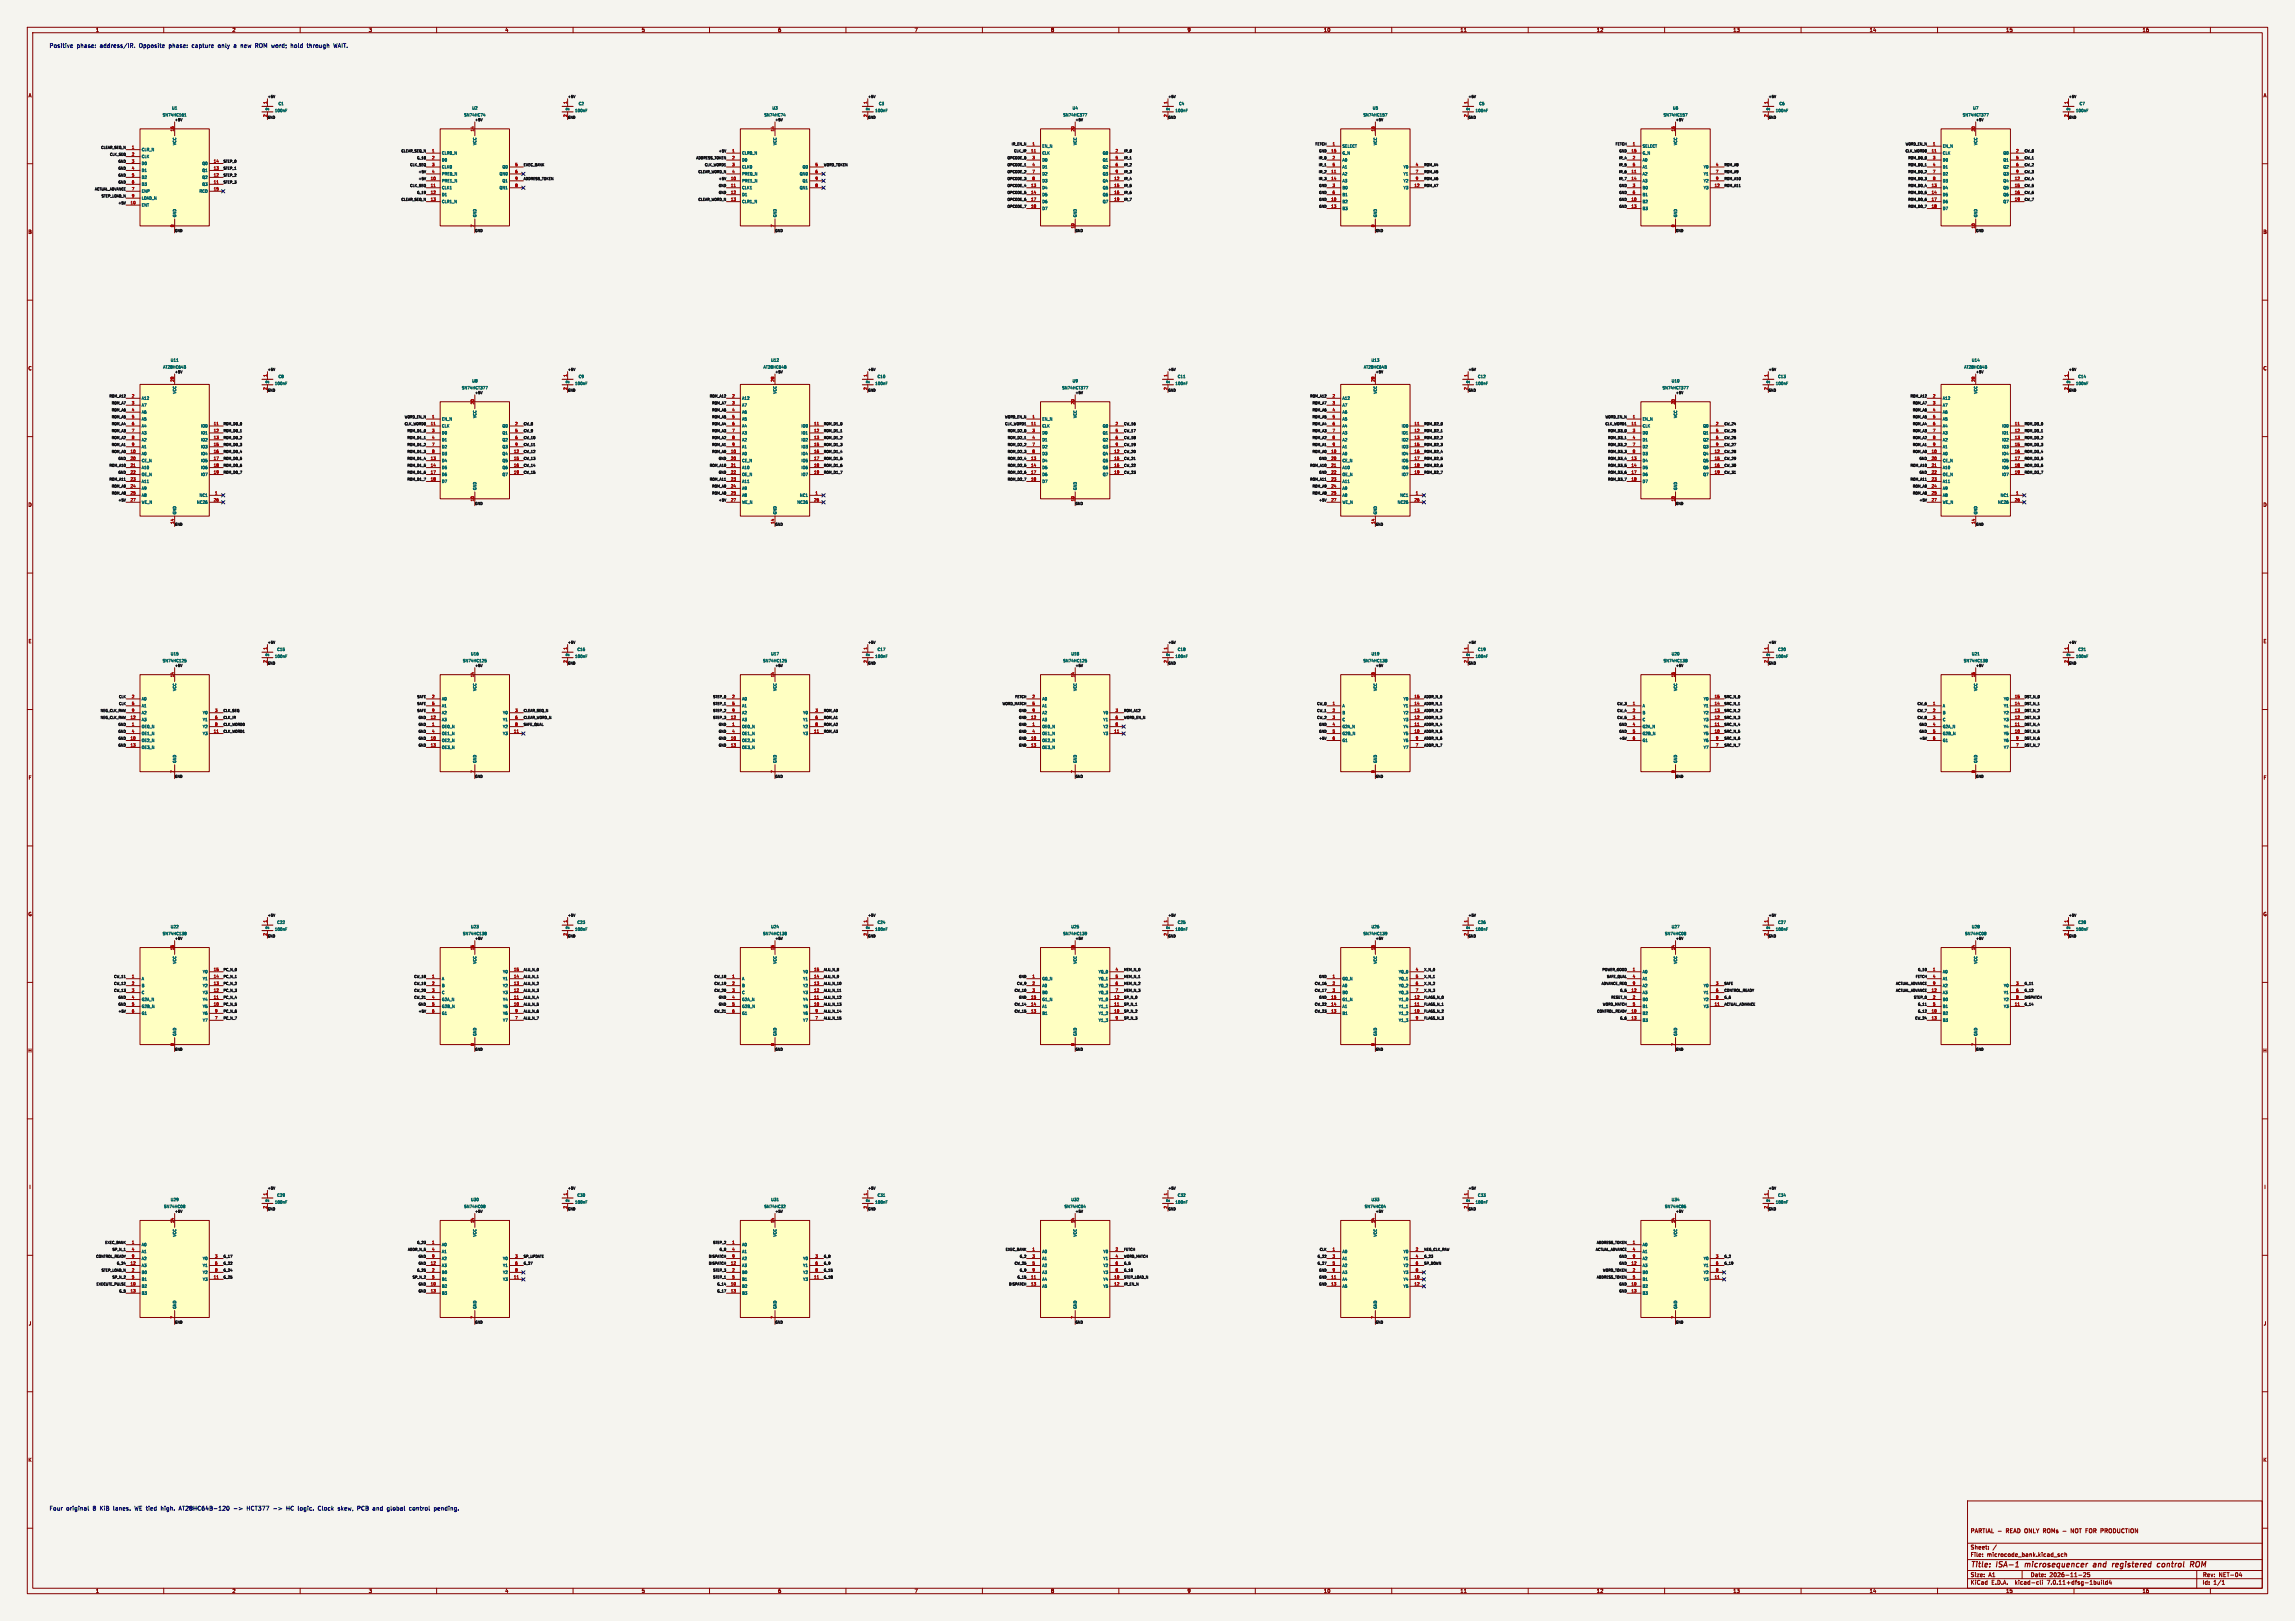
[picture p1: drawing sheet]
<svg xmlns="http://www.w3.org/2000/svg" width="841mm" height="594mm" viewBox="0 0 841 594" stroke-linecap="round" stroke-linejoin="round" font-family="sans-serif">
<defs><g id="words">
<g font-size="2.8" fill="#840000">
<text x="722" y="574.9">Title:</text>
<text x="731.7" y="574.9">ISA-1</text>
<text x="742.9" y="574.9">microsequencer</text>
<text x="768.8" y="574.9">and</text>
<text x="776.5" y="574.9">registered</text>
<text x="793.8" y="574.9">control</text>
<text x="806.7" y="574.9">ROM</text>
</g>
<g font-size="2.1" fill="#0000c2">
<text x="18" y="17.7">Positive</text>
<text x="28.1" y="17.7">phase:</text>
<text x="36.7" y="17.7">address/IR.</text>
<text x="51.2" y="17.7">Opposite</text>
<text x="62.2" y="17.7">phase:</text>
<text x="70.8" y="17.7">capture</text>
<text x="80.5" y="17.7">only</text>
<text x="86.5" y="17.7">a</text>
<text x="89.1" y="17.7">new</text>
<text x="94.6" y="17.7">ROM word;</text>
<text x="107.9" y="17.7">hold</text>
<text x="114.1" y="17.7">through</text>
<text x="124" y="17.7">WAIT.</text>
<text x="18" y="553.7">Four</text>
<text x="24.2" y="553.7">original</text>
<text x="34.1" y="553.7">8</text>
<text x="36.8" y="553.7">KiB</text>
<text x="41.8" y="553.7">lanes.</text>
<text x="49.9" y="553.7">WE tied</text>
<text x="59.7" y="553.7">high.</text>
<text x="66.5" y="553.7">AT28HC64B-120</text>
<text x="86.7" y="553.7">-&gt;</text>
<text x="91.7" y="553.7">HCT377</text>
<text x="101.5" y="553.7">-&gt;</text>
<text x="106.5" y="553.7">HC logic.</text>
<text x="118.4" y="553.7">Clock</text>
<text x="125.9" y="553.7">skew,</text>
<text x="133.2" y="553.7">PCB</text>
<text x="139" y="553.7">and</text>
<text x="144.3" y="553.7">global</text>
<text x="152.6" y="553.7">control</text>
<text x="161.9" y="553.7">pending.</text>
</g>
<g font-size="2.1" fill="#840000">
<text x="722" y="562">PARTIAL -</text>
<text x="735.1" y="562">READ ONLY ROMs -</text>
<text x="759.4" y="562">NOT FOR PRODUCTION</text>
<text x="722" y="568">Sheet:</text>
<text x="722" y="570.7">File:</text>
<text x="728.1" y="570.7">microcode_bank.kicad_sch</text>
<text x="722" y="580.9">KiCad</text>
<text x="722" y="578.1">Size:</text>
<text x="728.7" y="578.1">A1</text>
<text x="729.7" y="580.9">E.D.A.</text>
<text x="738.6" y="580.9">kicad-cli</text>
<text x="744" y="578.1">Date:</text>
<text x="750.5" y="580.9">7.0.11+dfsg-1build4</text>
<text x="751" y="578.1">2026-11-25</text>
<text x="807" y="578.3">Rev:</text>
<text x="807" y="580.9">Id:</text>
<text x="811.1" y="580.9">1/1</text>
<text x="813.4" y="578.3">NET-04</text>
</g>
<g font-size="1.8" fill="#840000">
<text x="35" y="11.9">1</text>
<text x="85" y="11.9">2</text>
<text x="135" y="11.9">3</text>
<text x="185" y="11.9">4</text>
<text x="235" y="11.9">5</text>
<text x="285" y="11.9">6</text>
<text x="335" y="11.9">7</text>
<text x="385" y="11.9">8</text>
<text x="435" y="11.9">9</text>
<text x="485" y="11.9">10</text>
<text x="535" y="11.9">11</text>
<text x="585" y="11.9">12</text>
<text x="635" y="11.9">13</text>
<text x="685" y="11.9">14</text>
<text x="735" y="11.9">15</text>
<text x="785" y="11.9">16</text>
<text x="10.3" y="35.9">A</text>
<text x="829.3" y="35.9">A</text>
<text x="10.3" y="85.9">B</text>
<text x="829.2" y="85.9">B</text>
<text x="10.3" y="135.9">C</text>
<text x="829.2" y="135.9">C</text>
<text x="10.3" y="185.9">D</text>
<text x="829.2" y="185.9">D</text>
<text x="10.3" y="235.9">E</text>
<text x="829.3" y="235.9">E</text>
<text x="10.3" y="285.9">F</text>
<text x="829.3" y="285.9">F</text>
<text x="10.3" y="335.9">G</text>
<text x="829.2" y="335.9">G</text>
<text x="10.2" y="385.9">H</text>
<text x="829.2" y="385.9">H</text>
<text x="10.6" y="435.9">I</text>
<text x="829.6" y="435.9">I</text>
<text x="10.4" y="485.9">J</text>
<text x="829.4" y="485.9">J</text>
<text x="10.3" y="535.9">K</text>
<text x="829.2" y="535.9">K</text>
<text x="35" y="583.9">1</text>
<text x="85" y="583.9">2</text>
<text x="135" y="583.9">3</text>
<text x="185" y="583.9">4</text>
<text x="235" y="583.9">5</text>
<text x="285" y="583.9">6</text>
<text x="335" y="583.9">7</text>
<text x="385" y="583.9">8</text>
<text x="435" y="583.9">9</text>
<text x="485" y="583.9">10</text>
<text x="535" y="583.9">11</text>
<text x="585" y="583.9">12</text>
<text x="635" y="583.9">13</text>
<text x="685" y="583.9">14</text>
<text x="735" y="583.9">15</text>
<text x="785" y="583.9">16</text>
</g>
<g font-size="1.4" fill="#006464">
<text x="62.9" y="40.3">U1</text>
<text x="98.7" y="40.7" transform="rotate(-90 98.7 40.7)">12</text>
<text x="100.6" y="41.3">100nF</text>
<text x="101.9" y="38.7">C1</text>
<text x="172.9" y="40.3">U2</text>
<text x="208.7" y="40.7" transform="rotate(-90 208.7 40.7)">12</text>
<text x="210.6" y="41.3">100nF</text>
<text x="211.9" y="38.7">C2</text>
<text x="282.9" y="40.3">U3</text>
<text x="318.7" y="40.7" transform="rotate(-90 318.7 40.7)">12</text>
<text x="320.6" y="41.3">100nF</text>
<text x="321.9" y="38.7">C3</text>
<text x="392.9" y="40.3">U4</text>
<text x="428.7" y="40.7" transform="rotate(-90 428.7 40.7)">12</text>
<text x="430.6" y="41.3">100nF</text>
<text x="431.9" y="38.7">C4</text>
<text x="502.9" y="40.3">U5</text>
<text x="538.7" y="40.7" transform="rotate(-90 538.7 40.7)">12</text>
<text x="540.6" y="41.3">100nF</text>
<text x="541.9" y="38.7">C5</text>
<text x="612.9" y="40.3">U6</text>
<text x="648.7" y="40.7" transform="rotate(-90 648.7 40.7)">12</text>
<text x="650.6" y="41.3">100nF</text>
<text x="651.9" y="38.7">C6</text>
<text x="722.9" y="40.3">U7</text>
<text x="758.7" y="40.7" transform="rotate(-90 758.7 40.7)">12</text>
<text x="760.6" y="41.3">100nF</text>
<text x="761.9" y="38.7">C7</text>
<text x="59.5" y="42.9">SN74HC161</text>
<text x="169.9" y="42.9">SN74HC74</text>
<text x="279.9" y="42.9">SN74HC74</text>
<text x="389.5" y="42.9">SN74HC377</text>
<text x="499.5" y="42.9">SN74HC157</text>
<text x="609.5" y="42.9">SN74HC157</text>
<text x="719.1" y="42.9">SN74HCT377</text>
<text x="64.7" y="53.4" transform="rotate(-90 64.7 53.4)">VCC</text>
<text x="174.7" y="53.4" transform="rotate(-90 174.7 53.4)">VCC</text>
<text x="284.7" y="53.4" transform="rotate(-90 284.7 53.4)">VCC</text>
<text x="394.7" y="53.4" transform="rotate(-90 394.7 53.4)">VCC</text>
<text x="504.7" y="53.4" transform="rotate(-90 504.7 53.4)">VCC</text>
<text x="614.7" y="53.4" transform="rotate(-90 614.7 53.4)">VCC</text>
<text x="724.7" y="53.4" transform="rotate(-90 724.7 53.4)">VCC</text>
<text x="51.8" y="55.6">CLR_N</text>
<text x="51.8" y="58.1">CLK</text>
<text x="161.8" y="56.8">CLR0_N</text>
<text x="161.8" y="59.4">D0</text>
<text x="271.8" y="56.8">CLR0_N</text>
<text x="271.8" y="59.4">D0</text>
<text x="381.8" y="54.3">EN_N</text>
<text x="381.8" y="56.8">CLK</text>
<text x="381.8" y="59.4">D0</text>
<text x="403.9" y="56.8">Q0</text>
<text x="403.9" y="59.4">Q1</text>
<text x="491.8" y="54.3">SELECT</text>
<text x="491.8" y="56.8">G_N</text>
<text x="491.8" y="59.4">A0</text>
<text x="601.8" y="54.3">SELECT</text>
<text x="601.8" y="56.8">G_N</text>
<text x="601.8" y="59.4">A0</text>
<text x="711.8" y="54.3">EN_N</text>
<text x="711.8" y="56.8">CLK</text>
<text x="711.8" y="59.4">D0</text>
<text x="733.9" y="56.8">Q0</text>
<text x="733.9" y="59.4">Q1</text>
<text x="51.8" y="60.6">D0</text>
<text x="51.8" y="63.2">D1</text>
<text x="51.8" y="65.7">D2</text>
<text x="73.9" y="65.7">Q2</text>
<text x="73.9" y="63.2">Q1</text>
<text x="73.9" y="60.6">Q0</text>
<text x="161.8" y="61.9">CLK0</text>
<text x="161.8" y="64.5">PRE0_N</text>
<text x="182.9" y="64.5">QN0</text>
<text x="183.9" y="61.9">Q0</text>
<text x="271.8" y="61.9">CLK0</text>
<text x="271.8" y="64.5">PRE0_N</text>
<text x="292.9" y="64.5">QN0</text>
<text x="293.9" y="61.9">Q0</text>
<text x="381.8" y="61.9">D1</text>
<text x="381.8" y="64.5">D2</text>
<text x="403.9" y="61.9">Q2</text>
<text x="403.9" y="64.5">Q3</text>
<text x="491.8" y="64.5">A2</text>
<text x="491.8" y="61.9">A1</text>
<text x="514.1" y="61.9">Y0</text>
<text x="514.1" y="64.5">Y1</text>
<text x="601.8" y="64.5">A2</text>
<text x="601.8" y="61.9">A1</text>
<text x="624.1" y="61.9">Y0</text>
<text x="624.1" y="64.5">Y1</text>
<text x="711.8" y="61.9">D1</text>
<text x="711.8" y="64.5">D2</text>
<text x="733.9" y="61.9">Q2</text>
<text x="733.9" y="64.5">Q3</text>
<text x="51.8" y="68.3">D3</text>
<text x="51.8" y="70.8">ENP</text>
<text x="72.9" y="70.8">RCO</text>
<text x="73.9" y="68.3">Q3</text>
<text x="161.8" y="67">PRE1_N</text>
<text x="161.8" y="69.5">CLK1</text>
<text x="182.9" y="69.5">QN1</text>
<text x="183.9" y="67">Q1</text>
<text x="271.8" y="67">PRE1_N</text>
<text x="271.8" y="69.5">CLK1</text>
<text x="292.9" y="69.5">QN1</text>
<text x="293.9" y="67">Q1</text>
<text x="381.8" y="69.5">D4</text>
<text x="381.8" y="67">D3</text>
<text x="403.9" y="67">Q4</text>
<text x="403.9" y="69.5">Q5</text>
<text x="491.8" y="67">A3</text>
<text x="491.8" y="69.5">B0</text>
<text x="514.1" y="69.5">Y3</text>
<text x="514.1" y="67">Y2</text>
<text x="601.8" y="67">A3</text>
<text x="601.8" y="69.5">B0</text>
<text x="624.1" y="69.5">Y3</text>
<text x="624.1" y="67">Y2</text>
<text x="711.8" y="69.5">D4</text>
<text x="711.8" y="67">D3</text>
<text x="733.9" y="67">Q4</text>
<text x="733.9" y="69.5">Q5</text>
<text x="51.8" y="75.9">ENT</text>
<text x="51.8" y="73.3">LOAD_N</text>
<text x="161.8" y="72.1">D1</text>
<text x="161.8" y="74.6">CLR1_N</text>
<text x="271.8" y="72.1">D1</text>
<text x="271.8" y="74.6">CLR1_N</text>
<text x="381.8" y="72.1">D5</text>
<text x="381.8" y="74.6">D6</text>
<text x="381.8" y="77.2">D7</text>
<text x="403.9" y="72.1">Q6</text>
<text x="403.9" y="74.6">Q7</text>
<text x="491.8" y="74.6">B2</text>
<text x="491.8" y="77.2">B3</text>
<text x="491.8" y="72.1">B1</text>
<text x="601.8" y="74.6">B2</text>
<text x="601.8" y="77.2">B3</text>
<text x="601.8" y="72.1">B1</text>
<text x="711.8" y="72.1">D5</text>
<text x="711.8" y="74.6">D6</text>
<text x="711.8" y="77.2">D7</text>
<text x="733.9" y="72.1">Q6</text>
<text x="733.9" y="74.6">Q7</text>
<text x="64.7" y="79.7" transform="rotate(-90 64.7 79.7)">GND</text>
<text x="174.7" y="79.7" transform="rotate(-90 174.7 79.7)">GND</text>
<text x="284.7" y="79.7" transform="rotate(-90 284.7 79.7)">GND</text>
<text x="394.7" y="79.7" transform="rotate(-90 394.7 79.7)">GND</text>
<text x="504.7" y="79.7" transform="rotate(-90 504.7 79.7)">GND</text>
<text x="614.7" y="79.7" transform="rotate(-90 614.7 79.7)">GND</text>
<text x="724.7" y="79.7" transform="rotate(-90 724.7 79.7)">GND</text>
<text x="59.6" y="135.3">AT28HC64B</text>
<text x="62.4" y="132.7">U11</text>
<text x="279.6" y="135.3">AT28HC64B</text>
<text x="282.4" y="132.7">U12</text>
<text x="499.6" y="135.3">AT28HC64B</text>
<text x="502.4" y="132.7">U13</text>
<text x="719.6" y="135.3">AT28HC64B</text>
<text x="722.4" y="132.7">U14</text>
<text x="98.7" y="140.7" transform="rotate(-90 98.7 140.7)">12</text>
<text x="100.6" y="141.3">100nF</text>
<text x="101.9" y="138.7">C8</text>
<text x="169.1" y="142.9">SN74HCT377</text>
<text x="172.9" y="140.3">U8</text>
<text x="208.7" y="140.7" transform="rotate(-90 208.7 140.7)">12</text>
<text x="210.6" y="141.3">100nF</text>
<text x="211.9" y="138.7">C9</text>
<text x="318.7" y="140.7" transform="rotate(-90 318.7 140.7)">12</text>
<text x="320.6" y="141.3">100nF</text>
<text x="321.4" y="138.7">C10</text>
<text x="389.1" y="142.9">SN74HCT377</text>
<text x="392.9" y="140.3">U9</text>
<text x="428.7" y="140.7" transform="rotate(-90 428.7 140.7)">12</text>
<text x="430.6" y="141.3">100nF</text>
<text x="431.4" y="138.7">C11</text>
<text x="538.7" y="140.7" transform="rotate(-90 538.7 140.7)">12</text>
<text x="540.6" y="141.3">100nF</text>
<text x="541.4" y="138.7">C12</text>
<text x="609.1" y="142.9">SN74HCT377</text>
<text x="612.4" y="140.3">U10</text>
<text x="648.7" y="140.7" transform="rotate(-90 648.7 140.7)">12</text>
<text x="650.6" y="141.3">100nF</text>
<text x="651.4" y="138.7">C13</text>
<text x="758.7" y="140.7" transform="rotate(-90 758.7 140.7)">12</text>
<text x="760.6" y="141.3">100nF</text>
<text x="761.4" y="138.7">C14</text>
<text x="51.8" y="146.7">A12</text>
<text x="51.8" y="149.2">A7</text>
<text x="64.7" y="144.5" transform="rotate(-90 64.7 144.5)">VCC</text>
<text x="271.8" y="146.7">A12</text>
<text x="271.8" y="149.2">A7</text>
<text x="284.7" y="144.5" transform="rotate(-90 284.7 144.5)">VCC</text>
<text x="491.8" y="146.7">A12</text>
<text x="491.8" y="149.2">A7</text>
<text x="504.7" y="144.5" transform="rotate(-90 504.7 144.5)">VCC</text>
<text x="711.8" y="146.7">A12</text>
<text x="711.8" y="149.2">A7</text>
<text x="724.7" y="144.5" transform="rotate(-90 724.7 144.5)">VCC</text>
<text x="51.8" y="151.8">A6</text>
<text x="51.8" y="154.3">A5</text>
<text x="161.8" y="154.3">EN_N</text>
<text x="174.7" y="153.4" transform="rotate(-90 174.7 153.4)">VCC</text>
<text x="271.8" y="151.8">A6</text>
<text x="271.8" y="154.3">A5</text>
<text x="381.8" y="154.3">EN_N</text>
<text x="394.7" y="153.4" transform="rotate(-90 394.7 153.4)">VCC</text>
<text x="491.8" y="151.8">A6</text>
<text x="491.8" y="154.3">A5</text>
<text x="601.8" y="154.3">EN_N</text>
<text x="614.7" y="153.4" transform="rotate(-90 614.7 153.4)">VCC</text>
<text x="711.8" y="151.8">A6</text>
<text x="711.8" y="154.3">A5</text>
<text x="51.8" y="156.8">A4</text>
<text x="51.8" y="159.4">A3</text>
<text x="51.8" y="161.9">A2</text>
<text x="73.5" y="156.8">IO0</text>
<text x="73.5" y="159.4">IO1</text>
<text x="73.5" y="161.9">IO2</text>
<text x="161.8" y="156.8">CLK</text>
<text x="161.8" y="159.4">D0</text>
<text x="161.8" y="161.9">D1</text>
<text x="183.9" y="156.8">Q0</text>
<text x="183.9" y="159.4">Q1</text>
<text x="183.9" y="161.9">Q2</text>
<text x="271.8" y="156.8">A4</text>
<text x="271.8" y="159.4">A3</text>
<text x="271.8" y="161.9">A2</text>
<text x="293.5" y="156.8">IO0</text>
<text x="293.5" y="159.4">IO1</text>
<text x="293.5" y="161.9">IO2</text>
<text x="381.8" y="156.8">CLK</text>
<text x="381.8" y="159.4">D0</text>
<text x="381.8" y="161.9">D1</text>
<text x="403.9" y="156.8">Q0</text>
<text x="403.9" y="159.4">Q1</text>
<text x="403.9" y="161.9">Q2</text>
<text x="491.8" y="156.8">A4</text>
<text x="491.8" y="159.4">A3</text>
<text x="491.8" y="161.9">A2</text>
<text x="513.5" y="156.8">IO0</text>
<text x="513.5" y="159.4">IO1</text>
<text x="513.5" y="161.9">IO2</text>
<text x="601.8" y="156.8">CLK</text>
<text x="601.8" y="159.4">D0</text>
<text x="601.8" y="161.9">D1</text>
<text x="623.9" y="156.8">Q0</text>
<text x="623.9" y="159.4">Q1</text>
<text x="623.9" y="161.9">Q2</text>
<text x="711.8" y="156.8">A4</text>
<text x="711.8" y="159.4">A3</text>
<text x="711.8" y="161.9">A2</text>
<text x="733.5" y="156.8">IO0</text>
<text x="733.5" y="159.4">IO1</text>
<text x="733.5" y="161.9">IO2</text>
<text x="51.8" y="167">A0</text>
<text x="51.8" y="164.5">A1</text>
<text x="73.5" y="164.5">IO3</text>
<text x="73.5" y="167">IO4</text>
<text x="161.8" y="164.5">D2</text>
<text x="161.8" y="167">D3</text>
<text x="183.9" y="167">Q4</text>
<text x="183.9" y="164.5">Q3</text>
<text x="271.8" y="167">A0</text>
<text x="271.8" y="164.5">A1</text>
<text x="293.5" y="164.5">IO3</text>
<text x="293.5" y="167">IO4</text>
<text x="381.8" y="164.5">D2</text>
<text x="381.8" y="167">D3</text>
<text x="403.9" y="167">Q4</text>
<text x="403.9" y="164.5">Q3</text>
<text x="491.8" y="167">A0</text>
<text x="491.8" y="164.5">A1</text>
<text x="513.5" y="164.5">IO3</text>
<text x="513.5" y="167">IO4</text>
<text x="601.8" y="164.5">D2</text>
<text x="601.8" y="167">D3</text>
<text x="623.9" y="167">Q4</text>
<text x="623.9" y="164.5">Q3</text>
<text x="711.8" y="167">A0</text>
<text x="711.8" y="164.5">A1</text>
<text x="733.5" y="164.5">IO3</text>
<text x="733.5" y="167">IO4</text>
<text x="51.8" y="169.5">CE_N</text>
<text x="51.8" y="172.1">A10</text>
<text x="73.5" y="169.5">IO5</text>
<text x="73.5" y="172.1">IO6</text>
<text x="161.8" y="169.5">D4</text>
<text x="161.8" y="172.1">D5</text>
<text x="183.9" y="169.5">Q5</text>
<text x="183.9" y="172.1">Q6</text>
<text x="271.8" y="169.5">CE_N</text>
<text x="271.8" y="172.1">A10</text>
<text x="293.5" y="169.5">IO5</text>
<text x="293.5" y="172.1">IO6</text>
<text x="381.8" y="169.5">D4</text>
<text x="381.8" y="172.1">D5</text>
<text x="403.9" y="169.5">Q5</text>
<text x="403.9" y="172.1">Q6</text>
<text x="491.8" y="169.5">CE_N</text>
<text x="491.8" y="172.1">A10</text>
<text x="513.5" y="169.5">IO5</text>
<text x="513.5" y="172.1">IO6</text>
<text x="601.8" y="169.5">D4</text>
<text x="601.8" y="172.1">D5</text>
<text x="623.9" y="169.5">Q5</text>
<text x="623.9" y="172.1">Q6</text>
<text x="711.8" y="169.5">CE_N</text>
<text x="711.8" y="172.1">A10</text>
<text x="733.5" y="169.5">IO5</text>
<text x="733.5" y="172.1">IO6</text>
<text x="51.8" y="174.6">OE_N</text>
<text x="51.8" y="177.2">A11</text>
<text x="51.8" y="179.7">A9</text>
<text x="73.5" y="174.6">IO7</text>
<text x="161.8" y="174.6">D6</text>
<text x="161.8" y="177.2">D7</text>
<text x="174.7" y="179.7" transform="rotate(-90 174.7 179.7)">GND</text>
<text x="183.9" y="174.6">Q7</text>
<text x="271.8" y="174.6">OE_N</text>
<text x="271.8" y="177.2">A11</text>
<text x="271.8" y="179.7">A9</text>
<text x="293.5" y="174.6">IO7</text>
<text x="381.8" y="174.6">D6</text>
<text x="381.8" y="177.2">D7</text>
<text x="394.7" y="179.7" transform="rotate(-90 394.7 179.7)">GND</text>
<text x="403.9" y="174.6">Q7</text>
<text x="491.8" y="174.6">OE_N</text>
<text x="491.8" y="177.2">A11</text>
<text x="491.8" y="179.7">A9</text>
<text x="513.5" y="174.6">IO7</text>
<text x="601.8" y="174.6">D6</text>
<text x="601.8" y="177.2">D7</text>
<text x="614.7" y="179.7" transform="rotate(-90 614.7 179.7)">GND</text>
<text x="623.9" y="174.6">Q7</text>
<text x="711.8" y="174.6">OE_N</text>
<text x="711.8" y="177.2">A11</text>
<text x="711.8" y="179.7">A9</text>
<text x="733.5" y="174.6">IO7</text>
<text x="51.8" y="182.2">A8</text>
<text x="51.8" y="184.8">WE_N</text>
<text x="72" y="184.8">NC26</text>
<text x="72.9" y="182.2">NC1</text>
<text x="271.8" y="182.2">A8</text>
<text x="271.8" y="184.8">WE_N</text>
<text x="292" y="184.8">NC26</text>
<text x="292.9" y="182.2">NC1</text>
<text x="491.8" y="182.2">A8</text>
<text x="491.8" y="184.8">WE_N</text>
<text x="512" y="184.8">NC26</text>
<text x="512.9" y="182.2">NC1</text>
<text x="711.8" y="182.2">A8</text>
<text x="711.8" y="184.8">WE_N</text>
<text x="732" y="184.8">NC26</text>
<text x="732.9" y="182.2">NC1</text>
<text x="64.7" y="188.6" transform="rotate(-90 64.7 188.6)">GND</text>
<text x="284.7" y="188.6" transform="rotate(-90 284.7 188.6)">GND</text>
<text x="504.7" y="188.6" transform="rotate(-90 504.7 188.6)">GND</text>
<text x="724.7" y="188.6" transform="rotate(-90 724.7 188.6)">GND</text>
<text x="101.4" y="238.7">C15</text>
<text x="211.4" y="238.7">C16</text>
<text x="321.4" y="238.7">C17</text>
<text x="431.4" y="238.7">C18</text>
<text x="541.4" y="238.7">C19</text>
<text x="651.4" y="238.7">C20</text>
<text x="761.4" y="238.7">C21</text>
<text x="59.5" y="242.9">SN74HC125</text>
<text x="62.4" y="240.3">U15</text>
<text x="98.7" y="240.7" transform="rotate(-90 98.7 240.7)">12</text>
<text x="100.6" y="241.3">100nF</text>
<text x="169.5" y="242.9">SN74HC125</text>
<text x="172.4" y="240.3">U16</text>
<text x="208.7" y="240.7" transform="rotate(-90 208.7 240.7)">12</text>
<text x="210.6" y="241.3">100nF</text>
<text x="279.5" y="242.9">SN74HC125</text>
<text x="282.4" y="240.3">U17</text>
<text x="318.7" y="240.7" transform="rotate(-90 318.7 240.7)">12</text>
<text x="320.6" y="241.3">100nF</text>
<text x="389.5" y="242.9">SN74HC125</text>
<text x="392.4" y="240.3">U18</text>
<text x="428.7" y="240.7" transform="rotate(-90 428.7 240.7)">12</text>
<text x="430.6" y="241.3">100nF</text>
<text x="499.5" y="242.9">SN74HC138</text>
<text x="502.4" y="240.3">U19</text>
<text x="538.7" y="240.7" transform="rotate(-90 538.7 240.7)">12</text>
<text x="540.6" y="241.3">100nF</text>
<text x="609.5" y="242.9">SN74HC138</text>
<text x="612.4" y="240.3">U20</text>
<text x="648.7" y="240.7" transform="rotate(-90 648.7 240.7)">12</text>
<text x="650.6" y="241.3">100nF</text>
<text x="719.5" y="242.9">SN74HC138</text>
<text x="722.4" y="240.3">U21</text>
<text x="758.7" y="240.7" transform="rotate(-90 758.7 240.7)">12</text>
<text x="760.6" y="241.3">100nF</text>
<text x="51.8" y="256.8">A0</text>
<text x="64.7" y="253.4" transform="rotate(-90 64.7 253.4)">VCC</text>
<text x="161.8" y="256.8">A0</text>
<text x="174.7" y="253.4" transform="rotate(-90 174.7 253.4)">VCC</text>
<text x="271.8" y="256.8">A0</text>
<text x="284.7" y="253.4" transform="rotate(-90 284.7 253.4)">VCC</text>
<text x="381.8" y="256.8">A0</text>
<text x="394.7" y="253.4" transform="rotate(-90 394.7 253.4)">VCC</text>
<text x="504.7" y="253.4" transform="rotate(-90 504.7 253.4)">VCC</text>
<text x="514.1" y="256.8">Y0</text>
<text x="614.7" y="253.4" transform="rotate(-90 614.7 253.4)">VCC</text>
<text x="624.1" y="256.8">Y0</text>
<text x="724.7" y="253.4" transform="rotate(-90 724.7 253.4)">VCC</text>
<text x="734.1" y="256.8">Y0</text>
<text x="51.8" y="259.4">A1</text>
<text x="51.8" y="261.9">A2</text>
<text x="74.1" y="261.9">Y0</text>
<text x="161.8" y="259.4">A1</text>
<text x="161.8" y="261.9">A2</text>
<text x="184.1" y="261.9">Y0</text>
<text x="271.8" y="259.4">A1</text>
<text x="271.8" y="261.9">A2</text>
<text x="294.1" y="261.9">Y0</text>
<text x="381.8" y="259.4">A1</text>
<text x="381.8" y="261.9">A2</text>
<text x="404.1" y="261.9">Y0</text>
<text x="491.8" y="259.4">A</text>
<text x="491.8" y="261.9">B</text>
<text x="514.1" y="261.9">Y2</text>
<text x="514.1" y="259.4">Y1</text>
<text x="601.8" y="259.4">A</text>
<text x="601.8" y="261.9">B</text>
<text x="624.1" y="261.9">Y2</text>
<text x="624.1" y="259.4">Y1</text>
<text x="711.8" y="259.4">A</text>
<text x="711.8" y="261.9">B</text>
<text x="734.1" y="261.9">Y2</text>
<text x="734.1" y="259.4">Y1</text>
<text x="51.8" y="267">OE0_N</text>
<text x="51.8" y="264.5">A3</text>
<text x="51.8" y="269.5">OE1_N</text>
<text x="74.1" y="269.5">Y3</text>
<text x="74.1" y="264.5">Y1</text>
<text x="74.1" y="267">Y2</text>
<text x="161.8" y="267">OE0_N</text>
<text x="161.8" y="264.5">A3</text>
<text x="161.8" y="269.5">OE1_N</text>
<text x="184.1" y="269.5">Y3</text>
<text x="184.1" y="264.5">Y1</text>
<text x="184.1" y="267">Y2</text>
<text x="271.8" y="267">OE0_N</text>
<text x="271.8" y="264.5">A3</text>
<text x="271.8" y="269.5">OE1_N</text>
<text x="294.1" y="269.5">Y3</text>
<text x="294.1" y="264.5">Y1</text>
<text x="294.1" y="267">Y2</text>
<text x="381.8" y="267">OE0_N</text>
<text x="381.8" y="264.5">A3</text>
<text x="381.8" y="269.5">OE1_N</text>
<text x="404.1" y="269.5">Y3</text>
<text x="404.1" y="264.5">Y1</text>
<text x="404.1" y="267">Y2</text>
<text x="491.8" y="264.5">C</text>
<text x="491.8" y="267">G2A_N</text>
<text x="491.8" y="269.5">G2B_N</text>
<text x="514.1" y="269.5">Y5</text>
<text x="514.1" y="267">Y4</text>
<text x="514.1" y="264.5">Y3</text>
<text x="601.8" y="264.5">C</text>
<text x="601.8" y="267">G2A_N</text>
<text x="601.8" y="269.5">G2B_N</text>
<text x="624.1" y="269.5">Y5</text>
<text x="624.1" y="267">Y4</text>
<text x="624.1" y="264.5">Y3</text>
<text x="711.8" y="264.5">C</text>
<text x="711.8" y="267">G2A_N</text>
<text x="711.8" y="269.5">G2B_N</text>
<text x="734.1" y="269.5">Y5</text>
<text x="734.1" y="267">Y4</text>
<text x="734.1" y="264.5">Y3</text>
<text x="51.8" y="272.1">OE2_N</text>
<text x="51.8" y="274.6">OE3_N</text>
<text x="161.8" y="272.1">OE2_N</text>
<text x="161.8" y="274.6">OE3_N</text>
<text x="271.8" y="272.1">OE2_N</text>
<text x="271.8" y="274.6">OE3_N</text>
<text x="381.8" y="272.1">OE2_N</text>
<text x="381.8" y="274.6">OE3_N</text>
<text x="491.8" y="272.1">G1</text>
<text x="514.1" y="274.6">Y7</text>
<text x="514.1" y="272.1">Y6</text>
<text x="601.8" y="272.1">G1</text>
<text x="624.1" y="274.6">Y7</text>
<text x="624.1" y="272.1">Y6</text>
<text x="711.8" y="272.1">G1</text>
<text x="734.1" y="274.6">Y7</text>
<text x="734.1" y="272.1">Y6</text>
<text x="64.7" y="279.7" transform="rotate(-90 64.7 279.7)">GND</text>
<text x="174.7" y="279.7" transform="rotate(-90 174.7 279.7)">GND</text>
<text x="284.7" y="279.7" transform="rotate(-90 284.7 279.7)">GND</text>
<text x="394.7" y="279.7" transform="rotate(-90 394.7 279.7)">GND</text>
<text x="504.7" y="279.7" transform="rotate(-90 504.7 279.7)">GND</text>
<text x="614.7" y="279.7" transform="rotate(-90 614.7 279.7)">GND</text>
<text x="724.7" y="279.7" transform="rotate(-90 724.7 279.7)">GND</text>
<text x="62.4" y="340.3">U22</text>
<text x="98.7" y="340.7" transform="rotate(-90 98.7 340.7)">12</text>
<text x="100.6" y="341.3">100nF</text>
<text x="101.4" y="338.7">C22</text>
<text x="172.4" y="340.3">U23</text>
<text x="208.7" y="340.7" transform="rotate(-90 208.7 340.7)">12</text>
<text x="210.6" y="341.3">100nF</text>
<text x="211.4" y="338.7">C23</text>
<text x="282.4" y="340.3">U24</text>
<text x="318.7" y="340.7" transform="rotate(-90 318.7 340.7)">12</text>
<text x="320.6" y="341.3">100nF</text>
<text x="321.4" y="338.7">C24</text>
<text x="392.4" y="340.3">U25</text>
<text x="428.7" y="340.7" transform="rotate(-90 428.7 340.7)">12</text>
<text x="430.6" y="341.3">100nF</text>
<text x="431.4" y="338.7">C25</text>
<text x="502.4" y="340.3">U26</text>
<text x="538.7" y="340.7" transform="rotate(-90 538.7 340.7)">12</text>
<text x="540.6" y="341.3">100nF</text>
<text x="541.4" y="338.7">C26</text>
<text x="612.4" y="340.3">U27</text>
<text x="648.7" y="340.7" transform="rotate(-90 648.7 340.7)">12</text>
<text x="650.6" y="341.3">100nF</text>
<text x="651.4" y="338.7">C27</text>
<text x="722.4" y="340.3">U28</text>
<text x="758.7" y="340.7" transform="rotate(-90 758.7 340.7)">12</text>
<text x="760.6" y="341.3">100nF</text>
<text x="761.4" y="338.7">C28</text>
<text x="59.5" y="342.9">SN74HC138</text>
<text x="169.5" y="342.9">SN74HC138</text>
<text x="279.5" y="342.9">SN74HC138</text>
<text x="389.5" y="342.9">SN74HC139</text>
<text x="499.5" y="342.9">SN74HC139</text>
<text x="609.9" y="342.9">SN74HC08</text>
<text x="719.9" y="342.9">SN74HC08</text>
<text x="64.7" y="353.4" transform="rotate(-90 64.7 353.4)">VCC</text>
<text x="174.7" y="353.4" transform="rotate(-90 174.7 353.4)">VCC</text>
<text x="284.7" y="353.4" transform="rotate(-90 284.7 353.4)">VCC</text>
<text x="394.7" y="353.4" transform="rotate(-90 394.7 353.4)">VCC</text>
<text x="504.7" y="353.4" transform="rotate(-90 504.7 353.4)">VCC</text>
<text x="614.7" y="353.4" transform="rotate(-90 614.7 353.4)">VCC</text>
<text x="724.7" y="353.4" transform="rotate(-90 724.7 353.4)">VCC</text>
<text x="51.8" y="359.4">A</text>
<text x="74.1" y="359.4">Y1</text>
<text x="74.1" y="356.8">Y0</text>
<text x="161.8" y="359.4">A</text>
<text x="184.1" y="359.4">Y1</text>
<text x="184.1" y="356.8">Y0</text>
<text x="271.8" y="359.4">A</text>
<text x="294.1" y="359.4">Y1</text>
<text x="294.1" y="356.8">Y0</text>
<text x="381.8" y="359.4">G0_N</text>
<text x="402.4" y="356.8">Y0_0</text>
<text x="402.4" y="359.4">Y0_1</text>
<text x="491.8" y="359.4">G0_N</text>
<text x="512.4" y="356.8">Y0_0</text>
<text x="512.4" y="359.4">Y0_1</text>
<text x="601.8" y="356.8">A0</text>
<text x="601.8" y="359.4">A1</text>
<text x="711.8" y="356.8">A0</text>
<text x="711.8" y="359.4">A1</text>
<text x="51.8" y="361.9">B</text>
<text x="51.8" y="364.5">C</text>
<text x="74.1" y="364.5">Y3</text>
<text x="74.1" y="361.9">Y2</text>
<text x="161.8" y="361.9">B</text>
<text x="161.8" y="364.5">C</text>
<text x="184.1" y="364.5">Y3</text>
<text x="184.1" y="361.9">Y2</text>
<text x="271.8" y="361.9">B</text>
<text x="271.8" y="364.5">C</text>
<text x="294.1" y="364.5">Y3</text>
<text x="294.1" y="361.9">Y2</text>
<text x="381.8" y="361.9">A0</text>
<text x="381.8" y="364.5">B0</text>
<text x="402.4" y="361.9">Y0_2</text>
<text x="402.4" y="364.5">Y0_3</text>
<text x="491.8" y="361.9">A0</text>
<text x="491.8" y="364.5">B0</text>
<text x="512.4" y="361.9">Y0_2</text>
<text x="512.4" y="364.5">Y0_3</text>
<text x="601.8" y="364.5">A3</text>
<text x="601.8" y="361.9">A2</text>
<text x="624.1" y="361.9">Y0</text>
<text x="624.1" y="364.5">Y1</text>
<text x="711.8" y="364.5">A3</text>
<text x="711.8" y="361.9">A2</text>
<text x="734.1" y="361.9">Y0</text>
<text x="734.1" y="364.5">Y1</text>
<text x="51.8" y="367">G2A_N</text>
<text x="51.8" y="369.5">G2B_N</text>
<text x="74.1" y="369.5">Y5</text>
<text x="74.1" y="367">Y4</text>
<text x="161.8" y="367">G2A_N</text>
<text x="161.8" y="369.5">G2B_N</text>
<text x="184.1" y="369.5">Y5</text>
<text x="184.1" y="367">Y4</text>
<text x="271.8" y="367">G2A_N</text>
<text x="271.8" y="369.5">G2B_N</text>
<text x="294.1" y="369.5">Y5</text>
<text x="294.1" y="367">Y4</text>
<text x="381.8" y="369.5">A1</text>
<text x="381.8" y="367">G1_N</text>
<text x="402.4" y="369.5">Y1_1</text>
<text x="402.4" y="367">Y1_0</text>
<text x="491.8" y="369.5">A1</text>
<text x="491.8" y="367">G1_N</text>
<text x="512.4" y="369.5">Y1_1</text>
<text x="512.4" y="367">Y1_0</text>
<text x="601.8" y="367">B0</text>
<text x="601.8" y="369.5">B1</text>
<text x="624.1" y="369.5">Y3</text>
<text x="624.1" y="367">Y2</text>
<text x="711.8" y="367">B0</text>
<text x="711.8" y="369.5">B1</text>
<text x="734.1" y="369.5">Y3</text>
<text x="734.1" y="367">Y2</text>
<text x="51.8" y="372.1">G1</text>
<text x="74.1" y="374.6">Y7</text>
<text x="74.1" y="372.1">Y6</text>
<text x="161.8" y="372.1">G1</text>
<text x="184.1" y="374.6">Y7</text>
<text x="184.1" y="372.1">Y6</text>
<text x="271.8" y="372.1">G1</text>
<text x="294.1" y="374.6">Y7</text>
<text x="294.1" y="372.1">Y6</text>
<text x="381.8" y="372.1">B1</text>
<text x="402.4" y="372.1">Y1_2</text>
<text x="402.4" y="374.6">Y1_3</text>
<text x="491.8" y="372.1">B1</text>
<text x="512.4" y="372.1">Y1_2</text>
<text x="512.4" y="374.6">Y1_3</text>
<text x="601.8" y="372.1">B2</text>
<text x="601.8" y="374.6">B3</text>
<text x="711.8" y="372.1">B2</text>
<text x="711.8" y="374.6">B3</text>
<text x="64.7" y="379.7" transform="rotate(-90 64.7 379.7)">GND</text>
<text x="174.7" y="379.7" transform="rotate(-90 174.7 379.7)">GND</text>
<text x="284.7" y="379.7" transform="rotate(-90 284.7 379.7)">GND</text>
<text x="394.7" y="379.7" transform="rotate(-90 394.7 379.7)">GND</text>
<text x="504.7" y="379.7" transform="rotate(-90 504.7 379.7)">GND</text>
<text x="614.7" y="379.7" transform="rotate(-90 614.7 379.7)">GND</text>
<text x="724.7" y="379.7" transform="rotate(-90 724.7 379.7)">GND</text>
<text x="59.9" y="442.9">SN74HC08</text>
<text x="62.4" y="440.3">U29</text>
<text x="98.7" y="440.7" transform="rotate(-90 98.7 440.7)">12</text>
<text x="100.6" y="441.3">100nF</text>
<text x="101.4" y="438.7">C29</text>
<text x="169.9" y="442.9">SN74HC08</text>
<text x="172.4" y="440.3">U30</text>
<text x="208.7" y="440.7" transform="rotate(-90 208.7 440.7)">12</text>
<text x="210.6" y="441.3">100nF</text>
<text x="211.4" y="438.7">C30</text>
<text x="279.9" y="442.9">SN74HC32</text>
<text x="282.4" y="440.3">U31</text>
<text x="318.7" y="440.7" transform="rotate(-90 318.7 440.7)">12</text>
<text x="320.6" y="441.3">100nF</text>
<text x="321.4" y="438.7">C31</text>
<text x="389.9" y="442.9">SN74HC04</text>
<text x="392.4" y="440.3">U32</text>
<text x="428.7" y="440.7" transform="rotate(-90 428.7 440.7)">12</text>
<text x="430.6" y="441.3">100nF</text>
<text x="431.4" y="438.7">C32</text>
<text x="499.9" y="442.9">SN74HC04</text>
<text x="502.4" y="440.3">U33</text>
<text x="538.7" y="440.7" transform="rotate(-90 538.7 440.7)">12</text>
<text x="540.6" y="441.3">100nF</text>
<text x="541.4" y="438.7">C33</text>
<text x="609.9" y="442.9">SN74HC86</text>
<text x="612.4" y="440.3">U34</text>
<text x="648.7" y="440.7" transform="rotate(-90 648.7 440.7)">12</text>
<text x="650.6" y="441.3">100nF</text>
<text x="651.4" y="438.7">C34</text>
<text x="64.7" y="453.4" transform="rotate(-90 64.7 453.4)">VCC</text>
<text x="174.7" y="453.4" transform="rotate(-90 174.7 453.4)">VCC</text>
<text x="284.7" y="453.4" transform="rotate(-90 284.7 453.4)">VCC</text>
<text x="394.7" y="453.4" transform="rotate(-90 394.7 453.4)">VCC</text>
<text x="504.7" y="453.4" transform="rotate(-90 504.7 453.4)">VCC</text>
<text x="614.7" y="453.4" transform="rotate(-90 614.7 453.4)">VCC</text>
<text x="51.8" y="456.8">A0</text>
<text x="51.8" y="459.4">A1</text>
<text x="51.8" y="461.9">A2</text>
<text x="74.1" y="461.9">Y0</text>
<text x="161.8" y="456.8">A0</text>
<text x="161.8" y="459.4">A1</text>
<text x="161.8" y="461.9">A2</text>
<text x="184.1" y="461.9">Y0</text>
<text x="271.8" y="456.8">A0</text>
<text x="271.8" y="459.4">A1</text>
<text x="271.8" y="461.9">A2</text>
<text x="294.1" y="461.9">Y0</text>
<text x="381.8" y="459.4">A0</text>
<text x="381.8" y="461.9">A1</text>
<text x="404.1" y="459.4">Y0</text>
<text x="404.1" y="461.9">Y1</text>
<text x="491.8" y="459.4">A0</text>
<text x="491.8" y="461.9">A1</text>
<text x="514.1" y="459.4">Y0</text>
<text x="514.1" y="461.9">Y1</text>
<text x="601.8" y="456.8">A0</text>
<text x="601.8" y="459.4">A1</text>
<text x="601.8" y="461.9">A2</text>
<text x="624.1" y="461.9">Y0</text>
<text x="51.8" y="464.5">A3</text>
<text x="51.8" y="467">B0</text>
<text x="74.1" y="464.5">Y1</text>
<text x="74.1" y="467">Y2</text>
<text x="161.8" y="464.5">A3</text>
<text x="161.8" y="467">B0</text>
<text x="184.1" y="464.5">Y1</text>
<text x="184.1" y="467">Y2</text>
<text x="271.8" y="464.5">A3</text>
<text x="271.8" y="467">B0</text>
<text x="294.1" y="464.5">Y1</text>
<text x="294.1" y="467">Y2</text>
<text x="381.8" y="464.5">A2</text>
<text x="381.8" y="467">A3</text>
<text x="404.1" y="464.5">Y2</text>
<text x="404.1" y="467">Y3</text>
<text x="491.8" y="464.5">A2</text>
<text x="491.8" y="467">A3</text>
<text x="514.1" y="464.5">Y2</text>
<text x="514.1" y="467">Y3</text>
<text x="601.8" y="464.5">A3</text>
<text x="601.8" y="467">B0</text>
<text x="624.1" y="464.5">Y1</text>
<text x="624.1" y="467">Y2</text>
<text x="51.8" y="472.1">B2</text>
<text x="51.8" y="469.5">B1</text>
<text x="74.1" y="469.5">Y3</text>
<text x="161.8" y="472.1">B2</text>
<text x="161.8" y="469.5">B1</text>
<text x="184.1" y="469.5">Y3</text>
<text x="271.8" y="472.1">B2</text>
<text x="271.8" y="469.5">B1</text>
<text x="294.1" y="469.5">Y3</text>
<text x="381.8" y="469.5">A4</text>
<text x="381.8" y="472.1">A5</text>
<text x="404.1" y="469.5">Y4</text>
<text x="404.1" y="472.1">Y5</text>
<text x="491.8" y="469.5">A4</text>
<text x="491.8" y="472.1">A5</text>
<text x="514.1" y="469.5">Y4</text>
<text x="514.1" y="472.1">Y5</text>
<text x="601.8" y="472.1">B2</text>
<text x="601.8" y="469.5">B1</text>
<text x="624.1" y="469.5">Y3</text>
<text x="51.8" y="474.6">B3</text>
<text x="64.7" y="479.7" transform="rotate(-90 64.7 479.7)">GND</text>
<text x="161.8" y="474.6">B3</text>
<text x="174.7" y="479.7" transform="rotate(-90 174.7 479.7)">GND</text>
<text x="271.8" y="474.6">B3</text>
<text x="284.7" y="479.7" transform="rotate(-90 284.7 479.7)">GND</text>
<text x="394.7" y="479.7" transform="rotate(-90 394.7 479.7)">GND</text>
<text x="504.7" y="479.7" transform="rotate(-90 504.7 479.7)">GND</text>
<text x="601.8" y="474.6">B3</text>
<text x="614.7" y="479.7" transform="rotate(-90 614.7 479.7)">GND</text>
</g>
<g font-size="1.4" fill="#a90000">
<text x="97.7" y="38.2" transform="rotate(-90 97.7 38.2)">1</text>
<text x="207.7" y="38.2" transform="rotate(-90 207.7 38.2)">1</text>
<text x="317.7" y="38.2" transform="rotate(-90 317.7 38.2)">1</text>
<text x="427.7" y="38.2" transform="rotate(-90 427.7 38.2)">1</text>
<text x="537.7" y="38.2" transform="rotate(-90 537.7 38.2)">1</text>
<text x="647.7" y="38.2" transform="rotate(-90 647.7 38.2)">1</text>
<text x="757.7" y="38.2" transform="rotate(-90 757.7 38.2)">1</text>
<text x="97.7" y="43" transform="rotate(-90 97.7 43)">2</text>
<text x="207.7" y="43" transform="rotate(-90 207.7 43)">2</text>
<text x="317.7" y="43" transform="rotate(-90 317.7 43)">2</text>
<text x="427.7" y="43" transform="rotate(-90 427.7 43)">2</text>
<text x="537.7" y="43" transform="rotate(-90 537.7 43)">2</text>
<text x="647.7" y="43" transform="rotate(-90 647.7 43)">2</text>
<text x="757.7" y="43" transform="rotate(-90 757.7 43)">2</text>
<text x="63.7" y="48.3" transform="rotate(-90 63.7 48.3)">16</text>
<text x="173.7" y="48.3" transform="rotate(-90 173.7 48.3)">14</text>
<text x="283.7" y="48.3" transform="rotate(-90 283.7 48.3)">14</text>
<text x="378.2" y="53.3">1</text>
<text x="393.7" y="48.3" transform="rotate(-90 393.7 48.3)">20</text>
<text x="488.2" y="53.3">1</text>
<text x="503.7" y="48.3" transform="rotate(-90 503.7 48.3)">16</text>
<text x="598.2" y="53.3">1</text>
<text x="613.7" y="48.3" transform="rotate(-90 613.7 48.3)">16</text>
<text x="708.2" y="53.3">1</text>
<text x="723.7" y="48.3" transform="rotate(-90 723.7 48.3)">20</text>
<text x="48.2" y="54.6">1</text>
<text x="48.2" y="57.1">2</text>
<text x="48.2" y="59.7">3</text>
<text x="78.2" y="59.7">14</text>
<text x="158.2" y="55.9">1</text>
<text x="158.2" y="58.4">2</text>
<text x="268.2" y="55.9">1</text>
<text x="268.2" y="58.4">2</text>
<text x="377.7" y="55.9">11</text>
<text x="378.2" y="58.4">3</text>
<text x="408.6" y="55.9">2</text>
<text x="408.6" y="58.4">5</text>
<text x="487.7" y="55.9">15</text>
<text x="488.2" y="58.4">2</text>
<text x="597.7" y="55.9">15</text>
<text x="598.2" y="58.4">2</text>
<text x="707.7" y="55.9">11</text>
<text x="708.2" y="58.4">3</text>
<text x="738.6" y="55.9">2</text>
<text x="738.6" y="58.4">5</text>
<text x="48.2" y="62.2">4</text>
<text x="48.2" y="64.7">5</text>
<text x="78.2" y="64.7">12</text>
<text x="78.2" y="62.2">13</text>
<text x="158.2" y="60.9">3</text>
<text x="158.2" y="63.5">4</text>
<text x="188.6" y="60.9">5</text>
<text x="188.6" y="63.5">6</text>
<text x="268.2" y="60.9">3</text>
<text x="268.2" y="63.5">4</text>
<text x="298.6" y="60.9">5</text>
<text x="298.6" y="63.5">6</text>
<text x="378.2" y="60.9">4</text>
<text x="378.2" y="63.5">7</text>
<text x="408.6" y="60.9">6</text>
<text x="408.6" y="63.5">9</text>
<text x="487.7" y="63.5">11</text>
<text x="488.2" y="60.9">5</text>
<text x="518.6" y="60.9">4</text>
<text x="518.6" y="63.5">7</text>
<text x="597.7" y="63.5">11</text>
<text x="598.2" y="60.9">5</text>
<text x="628.6" y="60.9">4</text>
<text x="628.6" y="63.5">7</text>
<text x="708.2" y="60.9">4</text>
<text x="708.2" y="63.5">7</text>
<text x="738.6" y="60.9">6</text>
<text x="738.6" y="63.5">9</text>
<text x="48.2" y="67.3">6</text>
<text x="48.2" y="69.8">7</text>
<text x="78.2" y="67.3">11</text>
<text x="78.2" y="69.8">15</text>
<text x="157.7" y="66">10</text>
<text x="157.7" y="68.6">11</text>
<text x="157.7" y="71.1">12</text>
<text x="188.6" y="68.6">8</text>
<text x="188.6" y="66">9</text>
<text x="267.7" y="66">10</text>
<text x="267.7" y="68.6">11</text>
<text x="267.7" y="71.1">12</text>
<text x="298.6" y="68.6">8</text>
<text x="298.6" y="66">9</text>
<text x="377.7" y="68.6">13</text>
<text x="377.7" y="71.1">14</text>
<text x="378.2" y="66">8</text>
<text x="408.2" y="66">12</text>
<text x="408.2" y="68.6">15</text>
<text x="408.2" y="71.1">16</text>
<text x="487.7" y="66">14</text>
<text x="488.2" y="68.6">3</text>
<text x="488.2" y="71.1">6</text>
<text x="518.2" y="68.6">12</text>
<text x="518.6" y="66">9</text>
<text x="597.7" y="66">14</text>
<text x="598.2" y="68.6">3</text>
<text x="598.2" y="71.1">6</text>
<text x="628.2" y="68.6">12</text>
<text x="628.6" y="66">9</text>
<text x="707.7" y="68.6">13</text>
<text x="707.7" y="71.1">14</text>
<text x="708.2" y="66">8</text>
<text x="738.2" y="66">12</text>
<text x="738.2" y="68.6">15</text>
<text x="738.2" y="71.1">16</text>
<text x="47.7" y="74.9">10</text>
<text x="48.2" y="72.4">9</text>
<text x="157.7" y="73.6">13</text>
<text x="267.7" y="73.6">13</text>
<text x="377.7" y="73.6">17</text>
<text x="377.7" y="76.2">18</text>
<text x="408.2" y="73.6">19</text>
<text x="487.7" y="73.6">10</text>
<text x="487.7" y="76.2">13</text>
<text x="597.7" y="73.6">10</text>
<text x="597.7" y="76.2">13</text>
<text x="707.7" y="73.6">17</text>
<text x="707.7" y="76.2">18</text>
<text x="738.2" y="73.6">19</text>
<text x="63.7" y="83.4" transform="rotate(-90 63.7 83.4)">8</text>
<text x="173.7" y="83.4" transform="rotate(-90 173.7 83.4)">7</text>
<text x="283.7" y="83.4" transform="rotate(-90 283.7 83.4)">7</text>
<text x="393.7" y="83.9" transform="rotate(-90 393.7 83.9)">10</text>
<text x="503.7" y="83.4" transform="rotate(-90 503.7 83.4)">8</text>
<text x="613.7" y="83.4" transform="rotate(-90 613.7 83.4)">8</text>
<text x="723.7" y="83.9" transform="rotate(-90 723.7 83.9)">10</text>
<text x="63.7" y="140" transform="rotate(-90 63.7 140)">28</text>
<text x="97.7" y="143" transform="rotate(-90 97.7 143)">2</text>
<text x="97.7" y="138.2" transform="rotate(-90 97.7 138.2)">1</text>
<text x="207.7" y="143" transform="rotate(-90 207.7 143)">2</text>
<text x="207.7" y="138.2" transform="rotate(-90 207.7 138.2)">1</text>
<text x="283.7" y="140" transform="rotate(-90 283.7 140)">28</text>
<text x="317.7" y="143" transform="rotate(-90 317.7 143)">2</text>
<text x="317.7" y="138.2" transform="rotate(-90 317.7 138.2)">1</text>
<text x="427.7" y="143" transform="rotate(-90 427.7 143)">2</text>
<text x="427.7" y="138.2" transform="rotate(-90 427.7 138.2)">1</text>
<text x="503.7" y="140" transform="rotate(-90 503.7 140)">28</text>
<text x="537.7" y="143" transform="rotate(-90 537.7 143)">2</text>
<text x="537.7" y="138.2" transform="rotate(-90 537.7 138.2)">1</text>
<text x="647.7" y="143" transform="rotate(-90 647.7 143)">2</text>
<text x="647.7" y="138.2" transform="rotate(-90 647.7 138.2)">1</text>
<text x="723.7" y="140" transform="rotate(-90 723.7 140)">28</text>
<text x="757.7" y="143" transform="rotate(-90 757.7 143)">2</text>
<text x="757.7" y="138.2" transform="rotate(-90 757.7 138.2)">1</text>
<text x="48.2" y="145.7">2</text>
<text x="48.2" y="148.2">3</text>
<text x="173.7" y="148.3" transform="rotate(-90 173.7 148.3)">20</text>
<text x="268.2" y="145.7">2</text>
<text x="268.2" y="148.2">3</text>
<text x="393.7" y="148.3" transform="rotate(-90 393.7 148.3)">20</text>
<text x="488.2" y="145.7">2</text>
<text x="488.2" y="148.2">3</text>
<text x="613.7" y="148.3" transform="rotate(-90 613.7 148.3)">20</text>
<text x="708.2" y="145.7">2</text>
<text x="708.2" y="148.2">3</text>
<text x="48.2" y="150.8">4</text>
<text x="48.2" y="153.3">5</text>
<text x="48.2" y="155.9">6</text>
<text x="78.2" y="155.9">11</text>
<text x="157.7" y="155.9">11</text>
<text x="158.2" y="153.3">1</text>
<text x="188.6" y="155.9">2</text>
<text x="268.2" y="150.8">4</text>
<text x="268.2" y="153.3">5</text>
<text x="268.2" y="155.9">6</text>
<text x="298.2" y="155.9">11</text>
<text x="377.7" y="155.9">11</text>
<text x="378.2" y="153.3">1</text>
<text x="408.6" y="155.9">2</text>
<text x="488.2" y="150.8">4</text>
<text x="488.2" y="153.3">5</text>
<text x="488.2" y="155.9">6</text>
<text x="518.2" y="155.9">11</text>
<text x="597.7" y="155.9">11</text>
<text x="598.2" y="153.3">1</text>
<text x="628.6" y="155.9">2</text>
<text x="708.2" y="150.8">4</text>
<text x="708.2" y="153.3">5</text>
<text x="708.2" y="155.9">6</text>
<text x="738.2" y="155.9">11</text>
<text x="48.2" y="158.4">7</text>
<text x="48.2" y="160.9">8</text>
<text x="78.2" y="158.4">12</text>
<text x="78.2" y="160.9">13</text>
<text x="158.2" y="158.4">3</text>
<text x="158.2" y="160.9">4</text>
<text x="188.6" y="158.4">5</text>
<text x="188.6" y="160.9">6</text>
<text x="268.2" y="158.4">7</text>
<text x="268.2" y="160.9">8</text>
<text x="298.2" y="158.4">12</text>
<text x="298.2" y="160.9">13</text>
<text x="378.2" y="158.4">3</text>
<text x="378.2" y="160.9">4</text>
<text x="408.6" y="158.4">5</text>
<text x="408.6" y="160.9">6</text>
<text x="488.2" y="158.4">7</text>
<text x="488.2" y="160.9">8</text>
<text x="518.2" y="158.4">12</text>
<text x="518.2" y="160.9">13</text>
<text x="598.2" y="158.4">3</text>
<text x="598.2" y="160.9">4</text>
<text x="628.6" y="158.4">5</text>
<text x="628.6" y="160.9">6</text>
<text x="708.2" y="158.4">7</text>
<text x="708.2" y="160.9">8</text>
<text x="738.2" y="158.4">12</text>
<text x="738.2" y="160.9">13</text>
<text x="47.7" y="166">10</text>
<text x="48.2" y="163.5">9</text>
<text x="78.2" y="163.5">15</text>
<text x="78.2" y="166">16</text>
<text x="158.2" y="163.5">7</text>
<text x="158.2" y="166">8</text>
<text x="188.2" y="166">12</text>
<text x="188.6" y="163.5">9</text>
<text x="267.7" y="166">10</text>
<text x="268.2" y="163.5">9</text>
<text x="298.2" y="163.5">15</text>
<text x="298.2" y="166">16</text>
<text x="378.2" y="163.5">7</text>
<text x="378.2" y="166">8</text>
<text x="408.2" y="166">12</text>
<text x="408.6" y="163.5">9</text>
<text x="487.7" y="166">10</text>
<text x="488.2" y="163.5">9</text>
<text x="518.2" y="163.5">15</text>
<text x="518.2" y="166">16</text>
<text x="598.2" y="163.5">7</text>
<text x="598.2" y="166">8</text>
<text x="628.2" y="166">12</text>
<text x="628.6" y="163.5">9</text>
<text x="707.7" y="166">10</text>
<text x="708.2" y="163.5">9</text>
<text x="738.2" y="163.5">15</text>
<text x="738.2" y="166">16</text>
<text x="47.7" y="168.6">20</text>
<text x="47.7" y="171.1">21</text>
<text x="47.7" y="173.6">22</text>
<text x="78.2" y="168.6">17</text>
<text x="78.2" y="171.1">18</text>
<text x="78.2" y="173.6">19</text>
<text x="157.7" y="168.6">13</text>
<text x="157.7" y="171.1">14</text>
<text x="157.7" y="173.6">17</text>
<text x="188.2" y="168.6">15</text>
<text x="188.2" y="171.1">16</text>
<text x="188.2" y="173.6">19</text>
<text x="267.7" y="168.6">20</text>
<text x="267.7" y="171.1">21</text>
<text x="267.7" y="173.6">22</text>
<text x="298.2" y="168.6">17</text>
<text x="298.2" y="171.1">18</text>
<text x="298.2" y="173.6">19</text>
<text x="377.7" y="168.6">13</text>
<text x="377.7" y="171.1">14</text>
<text x="377.7" y="173.6">17</text>
<text x="408.2" y="168.6">15</text>
<text x="408.2" y="171.1">16</text>
<text x="408.2" y="173.6">19</text>
<text x="487.7" y="168.6">20</text>
<text x="487.7" y="171.1">21</text>
<text x="487.7" y="173.6">22</text>
<text x="518.2" y="168.6">17</text>
<text x="518.2" y="171.1">18</text>
<text x="518.2" y="173.6">19</text>
<text x="597.7" y="168.6">13</text>
<text x="597.7" y="171.1">14</text>
<text x="597.7" y="173.6">17</text>
<text x="628.2" y="168.6">15</text>
<text x="628.2" y="171.1">16</text>
<text x="628.2" y="173.6">19</text>
<text x="707.7" y="168.6">20</text>
<text x="707.7" y="171.1">21</text>
<text x="707.7" y="173.6">22</text>
<text x="738.2" y="168.6">17</text>
<text x="738.2" y="171.1">18</text>
<text x="738.2" y="173.6">19</text>
<text x="47.7" y="176.2">23</text>
<text x="47.7" y="178.7">24</text>
<text x="157.7" y="176.2">18</text>
<text x="267.7" y="176.2">23</text>
<text x="267.7" y="178.7">24</text>
<text x="377.7" y="176.2">18</text>
<text x="487.7" y="176.2">23</text>
<text x="487.7" y="178.7">24</text>
<text x="597.7" y="176.2">18</text>
<text x="707.7" y="176.2">23</text>
<text x="707.7" y="178.7">24</text>
<text x="47.7" y="181.3">25</text>
<text x="47.7" y="183.8">27</text>
<text x="78.2" y="183.8">26</text>
<text x="78.6" y="181.3">1</text>
<text x="173.7" y="183.9" transform="rotate(-90 173.7 183.9)">10</text>
<text x="267.7" y="181.3">25</text>
<text x="267.7" y="183.8">27</text>
<text x="298.2" y="183.8">26</text>
<text x="298.6" y="181.3">1</text>
<text x="393.7" y="183.9" transform="rotate(-90 393.7 183.9)">10</text>
<text x="487.7" y="181.3">25</text>
<text x="487.7" y="183.8">27</text>
<text x="518.2" y="183.8">26</text>
<text x="518.6" y="181.3">1</text>
<text x="613.7" y="183.9" transform="rotate(-90 613.7 183.9)">10</text>
<text x="707.7" y="181.3">25</text>
<text x="707.7" y="183.8">27</text>
<text x="738.2" y="183.8">26</text>
<text x="738.6" y="181.3">1</text>
<text x="63.7" y="192.1" transform="rotate(-90 63.7 192.1)">14</text>
<text x="283.7" y="192.1" transform="rotate(-90 283.7 192.1)">14</text>
<text x="503.7" y="192.1" transform="rotate(-90 503.7 192.1)">14</text>
<text x="723.7" y="192.1" transform="rotate(-90 723.7 192.1)">14</text>
<text x="97.7" y="238.2" transform="rotate(-90 97.7 238.2)">1</text>
<text x="207.7" y="238.2" transform="rotate(-90 207.7 238.2)">1</text>
<text x="317.7" y="238.2" transform="rotate(-90 317.7 238.2)">1</text>
<text x="427.7" y="238.2" transform="rotate(-90 427.7 238.2)">1</text>
<text x="537.7" y="238.2" transform="rotate(-90 537.7 238.2)">1</text>
<text x="647.7" y="238.2" transform="rotate(-90 647.7 238.2)">1</text>
<text x="757.7" y="238.2" transform="rotate(-90 757.7 238.2)">1</text>
<text x="97.7" y="243" transform="rotate(-90 97.7 243)">2</text>
<text x="207.7" y="243" transform="rotate(-90 207.7 243)">2</text>
<text x="317.7" y="243" transform="rotate(-90 317.7 243)">2</text>
<text x="427.7" y="243" transform="rotate(-90 427.7 243)">2</text>
<text x="537.7" y="243" transform="rotate(-90 537.7 243)">2</text>
<text x="647.7" y="243" transform="rotate(-90 647.7 243)">2</text>
<text x="757.7" y="243" transform="rotate(-90 757.7 243)">2</text>
<text x="63.7" y="248.3" transform="rotate(-90 63.7 248.3)">14</text>
<text x="173.7" y="248.3" transform="rotate(-90 173.7 248.3)">14</text>
<text x="283.7" y="248.3" transform="rotate(-90 283.7 248.3)">14</text>
<text x="393.7" y="248.3" transform="rotate(-90 393.7 248.3)">14</text>
<text x="503.7" y="248.3" transform="rotate(-90 503.7 248.3)">16</text>
<text x="613.7" y="248.3" transform="rotate(-90 613.7 248.3)">16</text>
<text x="723.7" y="248.3" transform="rotate(-90 723.7 248.3)">16</text>
<text x="48.2" y="255.9">2</text>
<text x="158.2" y="255.9">2</text>
<text x="268.2" y="255.9">2</text>
<text x="378.2" y="255.9">2</text>
<text x="518.2" y="255.9">15</text>
<text x="628.2" y="255.9">15</text>
<text x="738.2" y="255.9">15</text>
<text x="47.7" y="263.5">12</text>
<text x="48.2" y="258.4">5</text>
<text x="48.2" y="260.9">9</text>
<text x="78.6" y="260.9">3</text>
<text x="78.6" y="263.5">6</text>
<text x="157.7" y="263.5">12</text>
<text x="158.2" y="258.4">5</text>
<text x="158.2" y="260.9">9</text>
<text x="188.6" y="260.9">3</text>
<text x="188.6" y="263.5">6</text>
<text x="267.7" y="263.5">12</text>
<text x="268.2" y="258.4">5</text>
<text x="268.2" y="260.9">9</text>
<text x="298.6" y="260.9">3</text>
<text x="298.6" y="263.5">6</text>
<text x="377.7" y="263.5">12</text>
<text x="378.2" y="258.4">5</text>
<text x="378.2" y="260.9">9</text>
<text x="408.6" y="260.9">3</text>
<text x="408.6" y="263.5">6</text>
<text x="488.2" y="258.4">1</text>
<text x="488.2" y="260.9">2</text>
<text x="488.2" y="263.5">3</text>
<text x="518.2" y="263.5">12</text>
<text x="518.2" y="260.9">13</text>
<text x="518.2" y="258.4">14</text>
<text x="598.2" y="258.4">1</text>
<text x="598.2" y="260.9">2</text>
<text x="598.2" y="263.5">3</text>
<text x="628.2" y="263.5">12</text>
<text x="628.2" y="260.9">13</text>
<text x="628.2" y="258.4">14</text>
<text x="708.2" y="258.4">1</text>
<text x="708.2" y="260.9">2</text>
<text x="708.2" y="263.5">3</text>
<text x="738.2" y="263.5">12</text>
<text x="738.2" y="260.9">13</text>
<text x="738.2" y="258.4">14</text>
<text x="48.2" y="266">1</text>
<text x="48.2" y="268.6">4</text>
<text x="78.2" y="268.6">11</text>
<text x="78.6" y="266">8</text>
<text x="158.2" y="266">1</text>
<text x="158.2" y="268.6">4</text>
<text x="188.2" y="268.6">11</text>
<text x="188.6" y="266">8</text>
<text x="268.2" y="266">1</text>
<text x="268.2" y="268.6">4</text>
<text x="298.2" y="268.6">11</text>
<text x="298.6" y="266">8</text>
<text x="378.2" y="266">1</text>
<text x="378.2" y="268.6">4</text>
<text x="408.2" y="268.6">11</text>
<text x="408.6" y="266">8</text>
<text x="488.2" y="266">4</text>
<text x="488.2" y="268.6">5</text>
<text x="518.2" y="268.6">10</text>
<text x="518.2" y="266">11</text>
<text x="598.2" y="266">4</text>
<text x="598.2" y="268.6">5</text>
<text x="628.2" y="268.6">10</text>
<text x="628.2" y="266">11</text>
<text x="708.2" y="266">4</text>
<text x="708.2" y="268.6">5</text>
<text x="738.2" y="268.6">10</text>
<text x="738.2" y="266">11</text>
<text x="47.7" y="271.1">10</text>
<text x="47.7" y="273.6">13</text>
<text x="157.7" y="271.1">10</text>
<text x="157.7" y="273.6">13</text>
<text x="267.7" y="271.1">10</text>
<text x="267.7" y="273.6">13</text>
<text x="377.7" y="271.1">10</text>
<text x="377.7" y="273.6">13</text>
<text x="488.2" y="271.1">6</text>
<text x="518.6" y="273.6">7</text>
<text x="518.6" y="271.1">9</text>
<text x="598.2" y="271.1">6</text>
<text x="628.6" y="273.6">7</text>
<text x="628.6" y="271.1">9</text>
<text x="708.2" y="271.1">6</text>
<text x="738.6" y="273.6">7</text>
<text x="738.6" y="271.1">9</text>
<text x="63.7" y="283.4" transform="rotate(-90 63.7 283.4)">7</text>
<text x="173.7" y="283.4" transform="rotate(-90 173.7 283.4)">7</text>
<text x="283.7" y="283.4" transform="rotate(-90 283.7 283.4)">7</text>
<text x="393.7" y="283.4" transform="rotate(-90 393.7 283.4)">7</text>
<text x="503.7" y="283.4" transform="rotate(-90 503.7 283.4)">8</text>
<text x="613.7" y="283.4" transform="rotate(-90 613.7 283.4)">8</text>
<text x="723.7" y="283.4" transform="rotate(-90 723.7 283.4)">8</text>
<text x="97.7" y="338.2" transform="rotate(-90 97.7 338.2)">1</text>
<text x="207.7" y="338.2" transform="rotate(-90 207.7 338.2)">1</text>
<text x="317.7" y="338.2" transform="rotate(-90 317.7 338.2)">1</text>
<text x="427.7" y="338.2" transform="rotate(-90 427.7 338.2)">1</text>
<text x="537.7" y="338.2" transform="rotate(-90 537.7 338.2)">1</text>
<text x="647.7" y="338.2" transform="rotate(-90 647.7 338.2)">1</text>
<text x="757.7" y="338.2" transform="rotate(-90 757.7 338.2)">1</text>
<text x="97.7" y="343" transform="rotate(-90 97.7 343)">2</text>
<text x="207.7" y="343" transform="rotate(-90 207.7 343)">2</text>
<text x="317.7" y="343" transform="rotate(-90 317.7 343)">2</text>
<text x="427.7" y="343" transform="rotate(-90 427.7 343)">2</text>
<text x="537.7" y="343" transform="rotate(-90 537.7 343)">2</text>
<text x="647.7" y="343" transform="rotate(-90 647.7 343)">2</text>
<text x="757.7" y="343" transform="rotate(-90 757.7 343)">2</text>
<text x="63.7" y="348.3" transform="rotate(-90 63.7 348.3)">16</text>
<text x="173.7" y="348.3" transform="rotate(-90 173.7 348.3)">16</text>
<text x="283.7" y="348.3" transform="rotate(-90 283.7 348.3)">16</text>
<text x="393.7" y="348.3" transform="rotate(-90 393.7 348.3)">16</text>
<text x="503.7" y="348.3" transform="rotate(-90 503.7 348.3)">16</text>
<text x="613.7" y="348.3" transform="rotate(-90 613.7 348.3)">14</text>
<text x="723.7" y="348.3" transform="rotate(-90 723.7 348.3)">14</text>
<text x="48.2" y="358.4">1</text>
<text x="78.2" y="358.4">14</text>
<text x="78.2" y="355.9">15</text>
<text x="158.2" y="358.4">1</text>
<text x="188.2" y="358.4">14</text>
<text x="188.2" y="355.9">15</text>
<text x="268.2" y="358.4">1</text>
<text x="298.2" y="358.4">14</text>
<text x="298.2" y="355.9">15</text>
<text x="378.2" y="358.4">1</text>
<text x="408.6" y="355.9">4</text>
<text x="408.6" y="358.4">5</text>
<text x="488.2" y="358.4">1</text>
<text x="518.6" y="355.9">4</text>
<text x="518.6" y="358.4">5</text>
<text x="598.2" y="355.9">1</text>
<text x="598.2" y="358.4">4</text>
<text x="708.2" y="355.9">1</text>
<text x="708.2" y="358.4">4</text>
<text x="48.2" y="360.9">2</text>
<text x="48.2" y="363.5">3</text>
<text x="78.2" y="363.5">12</text>
<text x="78.2" y="360.9">13</text>
<text x="158.2" y="360.9">2</text>
<text x="158.2" y="363.5">3</text>
<text x="188.2" y="363.5">12</text>
<text x="188.2" y="360.9">13</text>
<text x="268.2" y="360.9">2</text>
<text x="268.2" y="363.5">3</text>
<text x="298.2" y="363.5">12</text>
<text x="298.2" y="360.9">13</text>
<text x="378.2" y="360.9">2</text>
<text x="378.2" y="363.5">3</text>
<text x="408.6" y="360.9">6</text>
<text x="408.6" y="363.5">7</text>
<text x="488.2" y="360.9">2</text>
<text x="488.2" y="363.5">3</text>
<text x="518.6" y="360.9">6</text>
<text x="518.6" y="363.5">7</text>
<text x="597.7" y="363.5">12</text>
<text x="598.2" y="360.9">9</text>
<text x="628.6" y="360.9">3</text>
<text x="628.6" y="363.5">6</text>
<text x="707.7" y="363.5">12</text>
<text x="708.2" y="360.9">9</text>
<text x="738.6" y="360.9">3</text>
<text x="738.6" y="363.5">6</text>
<text x="48.2" y="366">4</text>
<text x="48.2" y="368.6">5</text>
<text x="48.2" y="371.1">6</text>
<text x="78.2" y="368.6">10</text>
<text x="78.2" y="366">11</text>
<text x="78.6" y="371.1">9</text>
<text x="158.2" y="366">4</text>
<text x="158.2" y="368.6">5</text>
<text x="158.2" y="371.1">6</text>
<text x="188.2" y="368.6">10</text>
<text x="188.2" y="366">11</text>
<text x="188.6" y="371.1">9</text>
<text x="268.2" y="366">4</text>
<text x="268.2" y="368.6">5</text>
<text x="268.2" y="371.1">6</text>
<text x="298.2" y="368.6">10</text>
<text x="298.2" y="366">11</text>
<text x="298.6" y="371.1">9</text>
<text x="377.7" y="371.1">13</text>
<text x="377.7" y="368.6">14</text>
<text x="377.7" y="366">15</text>
<text x="408.2" y="371.1">10</text>
<text x="408.2" y="368.6">11</text>
<text x="408.2" y="366">12</text>
<text x="487.7" y="371.1">13</text>
<text x="487.7" y="368.6">14</text>
<text x="487.7" y="366">15</text>
<text x="518.2" y="371.1">10</text>
<text x="518.2" y="368.6">11</text>
<text x="518.2" y="366">12</text>
<text x="597.7" y="371.1">10</text>
<text x="598.2" y="366">2</text>
<text x="598.2" y="368.6">5</text>
<text x="628.2" y="368.6">11</text>
<text x="628.6" y="366">8</text>
<text x="707.7" y="371.1">10</text>
<text x="708.2" y="366">2</text>
<text x="708.2" y="368.6">5</text>
<text x="738.2" y="368.6">11</text>
<text x="738.6" y="366">8</text>
<text x="78.6" y="373.6">7</text>
<text x="188.6" y="373.6">7</text>
<text x="298.6" y="373.6">7</text>
<text x="408.6" y="373.6">9</text>
<text x="518.6" y="373.6">9</text>
<text x="597.7" y="373.6">13</text>
<text x="707.7" y="373.6">13</text>
<text x="63.7" y="383.4" transform="rotate(-90 63.7 383.4)">8</text>
<text x="173.7" y="383.4" transform="rotate(-90 173.7 383.4)">8</text>
<text x="283.7" y="383.4" transform="rotate(-90 283.7 383.4)">8</text>
<text x="393.7" y="383.4" transform="rotate(-90 393.7 383.4)">8</text>
<text x="503.7" y="383.4" transform="rotate(-90 503.7 383.4)">8</text>
<text x="613.7" y="383.4" transform="rotate(-90 613.7 383.4)">7</text>
<text x="723.7" y="383.4" transform="rotate(-90 723.7 383.4)">7</text>
<text x="97.7" y="443" transform="rotate(-90 97.7 443)">2</text>
<text x="97.7" y="438.2" transform="rotate(-90 97.7 438.2)">1</text>
<text x="207.7" y="443" transform="rotate(-90 207.7 443)">2</text>
<text x="207.7" y="438.2" transform="rotate(-90 207.7 438.2)">1</text>
<text x="317.7" y="443" transform="rotate(-90 317.7 443)">2</text>
<text x="317.7" y="438.2" transform="rotate(-90 317.7 438.2)">1</text>
<text x="427.7" y="443" transform="rotate(-90 427.7 443)">2</text>
<text x="427.7" y="438.2" transform="rotate(-90 427.7 438.2)">1</text>
<text x="537.7" y="443" transform="rotate(-90 537.7 443)">2</text>
<text x="537.7" y="438.2" transform="rotate(-90 537.7 438.2)">1</text>
<text x="647.7" y="443" transform="rotate(-90 647.7 443)">2</text>
<text x="647.7" y="438.2" transform="rotate(-90 647.7 438.2)">1</text>
<text x="63.7" y="448.3" transform="rotate(-90 63.7 448.3)">14</text>
<text x="173.7" y="448.3" transform="rotate(-90 173.7 448.3)">14</text>
<text x="283.7" y="448.3" transform="rotate(-90 283.7 448.3)">14</text>
<text x="393.7" y="448.3" transform="rotate(-90 393.7 448.3)">14</text>
<text x="503.7" y="448.3" transform="rotate(-90 503.7 448.3)">14</text>
<text x="613.7" y="448.3" transform="rotate(-90 613.7 448.3)">14</text>
<text x="48.2" y="455.9">1</text>
<text x="158.2" y="455.9">1</text>
<text x="268.2" y="455.9">1</text>
<text x="598.2" y="455.9">1</text>
<text x="48.2" y="458.4">4</text>
<text x="48.2" y="460.9">9</text>
<text x="78.6" y="460.9">3</text>
<text x="158.2" y="458.4">4</text>
<text x="158.2" y="460.9">9</text>
<text x="188.6" y="460.9">3</text>
<text x="268.2" y="458.4">4</text>
<text x="268.2" y="460.9">9</text>
<text x="298.6" y="460.9">3</text>
<text x="378.2" y="458.4">1</text>
<text x="378.2" y="460.9">3</text>
<text x="408.6" y="458.4">2</text>
<text x="408.6" y="460.9">4</text>
<text x="488.2" y="458.4">1</text>
<text x="488.2" y="460.9">3</text>
<text x="518.6" y="458.4">2</text>
<text x="518.6" y="460.9">4</text>
<text x="598.2" y="458.4">4</text>
<text x="598.2" y="460.9">9</text>
<text x="628.6" y="460.9">3</text>
<text x="47.7" y="463.5">12</text>
<text x="48.2" y="466">2</text>
<text x="78.6" y="463.5">6</text>
<text x="78.6" y="466">8</text>
<text x="157.7" y="463.5">12</text>
<text x="158.2" y="466">2</text>
<text x="188.6" y="463.5">6</text>
<text x="188.6" y="466">8</text>
<text x="267.7" y="463.5">12</text>
<text x="268.2" y="466">2</text>
<text x="298.6" y="463.5">6</text>
<text x="298.6" y="466">8</text>
<text x="378.2" y="463.5">5</text>
<text x="378.2" y="466">9</text>
<text x="408.6" y="463.5">6</text>
<text x="408.6" y="466">8</text>
<text x="488.2" y="463.5">5</text>
<text x="488.2" y="466">9</text>
<text x="518.6" y="463.5">6</text>
<text x="518.6" y="466">8</text>
<text x="597.7" y="463.5">12</text>
<text x="598.2" y="466">2</text>
<text x="628.6" y="463.5">6</text>
<text x="628.6" y="466">8</text>
<text x="47.7" y="471.1">10</text>
<text x="47.7" y="473.6">13</text>
<text x="48.2" y="468.6">5</text>
<text x="78.2" y="468.6">11</text>
<text x="157.7" y="471.1">10</text>
<text x="157.7" y="473.6">13</text>
<text x="158.2" y="468.6">5</text>
<text x="188.2" y="468.6">11</text>
<text x="267.7" y="471.1">10</text>
<text x="267.7" y="473.6">13</text>
<text x="268.2" y="468.6">5</text>
<text x="298.2" y="468.6">11</text>
<text x="377.7" y="468.6">11</text>
<text x="377.7" y="471.1">13</text>
<text x="408.2" y="468.6">10</text>
<text x="408.2" y="471.1">12</text>
<text x="487.7" y="468.6">11</text>
<text x="487.7" y="471.1">13</text>
<text x="518.2" y="468.6">10</text>
<text x="518.2" y="471.1">12</text>
<text x="597.7" y="471.1">10</text>
<text x="597.7" y="473.6">13</text>
<text x="598.2" y="468.6">5</text>
<text x="628.2" y="468.6">11</text>
<text x="63.7" y="483.4" transform="rotate(-90 63.7 483.4)">7</text>
<text x="173.7" y="483.4" transform="rotate(-90 173.7 483.4)">7</text>
<text x="283.7" y="483.4" transform="rotate(-90 283.7 483.4)">7</text>
<text x="393.7" y="483.4" transform="rotate(-90 393.7 483.4)">7</text>
<text x="503.7" y="483.4" transform="rotate(-90 503.7 483.4)">7</text>
<text x="613.7" y="483.4" transform="rotate(-90 613.7 483.4)">7</text>
</g>
<g font-size="1.3" fill="#0f0f0f">
<text x="98" y="35.9">+5V</text>
<text x="208" y="35.9">+5V</text>
<text x="318" y="35.9">+5V</text>
<text x="428" y="35.9">+5V</text>
<text x="538" y="35.9">+5V</text>
<text x="648" y="35.9">+5V</text>
<text x="758" y="35.9">+5V</text>
<text x="64" y="44.4">+5V</text>
<text x="98" y="43.6">GND</text>
<text x="174" y="44.4">+5V</text>
<text x="208" y="43.6">GND</text>
<text x="284" y="44.4">+5V</text>
<text x="318" y="43.6">GND</text>
<text x="394" y="44.4">+5V</text>
<text x="428" y="43.6">GND</text>
<text x="504" y="44.4">+5V</text>
<text x="538" y="43.6">GND</text>
<text x="614" y="44.4">+5V</text>
<text x="648" y="43.6">GND</text>
<text x="724" y="44.4">+5V</text>
<text x="758" y="43.6">GND</text>
<text x="370.5" y="53.3">IR_EN_N</text>
<text x="481.8" y="53.3">FETCH</text>
<text x="591.8" y="53.3">FETCH</text>
<text x="698.1" y="53.3">WORD_EN_N</text>
<text x="36.9" y="54.6">CLEAR_SEQ_N</text>
<text x="40.1" y="57.1">CLK_SEQ</text>
<text x="43.2" y="59.7">GND</text>
<text x="81.8" y="59.7">STEP_0</text>
<text x="146.9" y="55.9">CLEAR_SEQ_N</text>
<text x="152.6" y="58.4">G_18</text>
<text x="255" y="58.4">ADDRESS_TOKEN</text>
<text x="263.2" y="55.9">+5V</text>
<text x="369" y="58.4">OPCODE_0</text>
<text x="371.4" y="55.9">CLK_IR</text>
<text x="411.8" y="55.9">IR_0</text>
<text x="411.8" y="58.4">IR_1</text>
<text x="483.1" y="58.4">IR_0</text>
<text x="483.2" y="55.9">GND</text>
<text x="593.1" y="58.4">IR_4</text>
<text x="593.2" y="55.9">GND</text>
<text x="698.1" y="55.9">CLK_WORD0</text>
<text x="699.1" y="58.4">ROM_D0_0</text>
<text x="741.8" y="55.9">CW_0</text>
<text x="741.8" y="58.4">CW_1</text>
<text x="43.2" y="62.2">GND</text>
<text x="43.2" y="64.8">GND</text>
<text x="81.8" y="62.2">STEP_1</text>
<text x="81.8" y="64.8">STEP_2</text>
<text x="150.1" y="60.9">CLK_SEQ</text>
<text x="153.2" y="63.5">+5V</text>
<text x="191.8" y="60.9">EXEC_BANK</text>
<text x="255.7" y="63.5">CLEAR_WORD_N</text>
<text x="258.1" y="60.9">CLK_WORD1</text>
<text x="301.8" y="60.9">WORD_TOKEN</text>
<text x="369" y="60.9">OPCODE_1</text>
<text x="369" y="63.5">OPCODE_2</text>
<text x="411.8" y="60.9">IR_2</text>
<text x="411.8" y="63.5">IR_3</text>
<text x="483.1" y="60.9">IR_1</text>
<text x="483.1" y="63.5">IR_2</text>
<text x="521.8" y="60.9">ROM_A4</text>
<text x="521.8" y="63.5">ROM_A5</text>
<text x="593.1" y="63.5">IR_6</text>
<text x="593.1" y="60.9">IR_5</text>
<text x="631.8" y="60.9">ROM_A8</text>
<text x="631.8" y="63.5">ROM_A9</text>
<text x="699.1" y="60.9">ROM_D0_1</text>
<text x="699.1" y="63.5">ROM_D0_2</text>
<text x="741.8" y="60.9">CW_2</text>
<text x="741.8" y="63.5">CW_3</text>
<text x="34.6" y="69.8">ACTUAL_ADVANCE</text>
<text x="43.2" y="67.3">GND</text>
<text x="81.8" y="67.3">STEP_3</text>
<text x="150.1" y="68.6">CLK_SEQ</text>
<text x="152.6" y="71.1">G_19</text>
<text x="153.2" y="66">+5V</text>
<text x="191.8" y="66">ADDRESS_TOKEN</text>
<text x="263.2" y="71.1">GND</text>
<text x="263.2" y="68.6">GND</text>
<text x="263.2" y="66">+5V</text>
<text x="369" y="66">OPCODE_3</text>
<text x="369" y="68.6">OPCODE_4</text>
<text x="369" y="71.1">OPCODE_5</text>
<text x="411.8" y="66">IR_4</text>
<text x="411.8" y="68.6">IR_5</text>
<text x="411.8" y="71.1">IR_6</text>
<text x="483.1" y="66">IR_3</text>
<text x="483.2" y="68.6">GND</text>
<text x="483.2" y="71.1">GND</text>
<text x="521.8" y="66">ROM_A6</text>
<text x="521.8" y="68.6">ROM_A7</text>
<text x="593.1" y="66">IR_7</text>
<text x="593.2" y="68.6">GND</text>
<text x="593.2" y="71.1">GND</text>
<text x="631.8" y="66">ROM_A10</text>
<text x="631.8" y="68.6">ROM_A11</text>
<text x="699.1" y="68.6">ROM_D0_4</text>
<text x="699.1" y="71.1">ROM_D0_5</text>
<text x="699.1" y="66">ROM_D0_3</text>
<text x="741.8" y="66">CW_4</text>
<text x="741.8" y="68.6">CW_5</text>
<text x="741.8" y="71.1">CW_6</text>
<text x="37" y="72.4">STEP_LOAD_N</text>
<text x="43.2" y="74.9">+5V</text>
<text x="146.9" y="73.6">CLEAR_SEQ_N</text>
<text x="255.7" y="73.6">CLEAR_WORD_N</text>
<text x="369" y="73.6">OPCODE_6</text>
<text x="369" y="76.2">OPCODE_7</text>
<text x="411.8" y="73.6">IR_7</text>
<text x="483.2" y="73.6">GND</text>
<text x="483.2" y="76.2">GND</text>
<text x="593.2" y="73.6">GND</text>
<text x="593.2" y="76.2">GND</text>
<text x="699.1" y="73.6">ROM_D0_6</text>
<text x="699.1" y="76.2">ROM_D0_7</text>
<text x="741.8" y="73.6">CW_7</text>
<text x="64" y="85.1">GND</text>
<text x="174" y="85.1">GND</text>
<text x="284" y="85.1">GND</text>
<text x="394" y="85.1">GND</text>
<text x="504" y="85.1">GND</text>
<text x="614" y="85.1">GND</text>
<text x="724" y="85.1">GND</text>
<text x="64" y="136.8">+5V</text>
<text x="98" y="135.9">+5V</text>
<text x="208" y="135.9">+5V</text>
<text x="284" y="136.8">+5V</text>
<text x="318" y="135.9">+5V</text>
<text x="428" y="135.9">+5V</text>
<text x="504" y="136.8">+5V</text>
<text x="538" y="135.9">+5V</text>
<text x="648" y="135.9">+5V</text>
<text x="724" y="136.8">+5V</text>
<text x="758" y="135.9">+5V</text>
<text x="98" y="143.6">GND</text>
<text x="208" y="143.6">GND</text>
<text x="318" y="143.6">GND</text>
<text x="428" y="143.6">GND</text>
<text x="538" y="143.6">GND</text>
<text x="648" y="143.6">GND</text>
<text x="758" y="143.6">GND</text>
<text x="39.9" y="145.7">ROM_A12</text>
<text x="40.8" y="148.2">ROM_A7</text>
<text x="174" y="144.4">+5V</text>
<text x="259.9" y="145.7">ROM_A12</text>
<text x="260.8" y="148.2">ROM_A7</text>
<text x="394" y="144.4">+5V</text>
<text x="479.9" y="145.7">ROM_A12</text>
<text x="480.8" y="148.2">ROM_A7</text>
<text x="614" y="144.4">+5V</text>
<text x="699.9" y="145.7">ROM_A12</text>
<text x="700.8" y="148.2">ROM_A7</text>
<text x="40.8" y="150.8">ROM_A6</text>
<text x="40.8" y="153.3">ROM_A5</text>
<text x="40.8" y="155.9">ROM_A4</text>
<text x="81.8" y="155.9">ROM_D0_0</text>
<text x="148.1" y="153.3">WORD_EN_N</text>
<text x="148.1" y="155.9">CLK_WORD0</text>
<text x="191.8" y="155.9">CW_8</text>
<text x="260.8" y="150.8">ROM_A6</text>
<text x="260.8" y="153.3">ROM_A5</text>
<text x="260.8" y="155.9">ROM_A4</text>
<text x="301.8" y="155.9">ROM_D1_0</text>
<text x="368.1" y="153.3">WORD_EN_N</text>
<text x="368.1" y="155.9">CLK_WORD1</text>
<text x="411.8" y="155.9">CW_16</text>
<text x="480.8" y="150.8">ROM_A6</text>
<text x="480.8" y="153.3">ROM_A5</text>
<text x="480.8" y="155.9">ROM_A4</text>
<text x="521.8" y="155.9">ROM_D2_0</text>
<text x="588.1" y="153.3">WORD_EN_N</text>
<text x="588.1" y="155.9">CLK_WORD1</text>
<text x="631.8" y="155.9">CW_24</text>
<text x="700.8" y="150.8">ROM_A6</text>
<text x="700.8" y="153.3">ROM_A5</text>
<text x="700.8" y="155.9">ROM_A4</text>
<text x="741.8" y="155.9">ROM_D3_0</text>
<text x="40.8" y="158.4">ROM_A3</text>
<text x="40.8" y="160.9">ROM_A2</text>
<text x="81.8" y="160.9">ROM_D0_2</text>
<text x="81.8" y="158.4">ROM_D0_1</text>
<text x="149.1" y="158.4">ROM_D1_0</text>
<text x="149.1" y="160.9">ROM_D1_1</text>
<text x="191.8" y="158.4">CW_9</text>
<text x="191.8" y="160.9">CW_10</text>
<text x="260.8" y="158.4">ROM_A3</text>
<text x="260.8" y="160.9">ROM_A2</text>
<text x="301.8" y="158.4">ROM_D1_1</text>
<text x="301.8" y="160.9">ROM_D1_2</text>
<text x="369.1" y="158.4">ROM_D2_0</text>
<text x="369.1" y="160.9">ROM_D2_1</text>
<text x="411.8" y="158.4">CW_17</text>
<text x="411.8" y="160.9">CW_18</text>
<text x="480.8" y="158.4">ROM_A3</text>
<text x="480.8" y="160.9">ROM_A2</text>
<text x="521.8" y="158.4">ROM_D2_1</text>
<text x="521.8" y="160.9">ROM_D2_2</text>
<text x="589.1" y="160.9">ROM_D3_1</text>
<text x="589.1" y="158.4">ROM_D3_0</text>
<text x="631.8" y="158.4">CW_25</text>
<text x="631.8" y="160.9">CW_26</text>
<text x="700.8" y="158.4">ROM_A3</text>
<text x="700.8" y="160.9">ROM_A2</text>
<text x="741.8" y="160.9">ROM_D3_2</text>
<text x="741.8" y="158.4">ROM_D3_1</text>
<text x="40.8" y="166">ROM_A0</text>
<text x="40.8" y="163.5">ROM_A1</text>
<text x="81.8" y="163.5">ROM_D0_3</text>
<text x="81.8" y="166">ROM_D0_4</text>
<text x="149.1" y="163.5">ROM_D1_2</text>
<text x="149.1" y="166">ROM_D1_3</text>
<text x="191.8" y="163.5">CW_11</text>
<text x="191.8" y="166">CW_12</text>
<text x="260.8" y="163.5">ROM_A1</text>
<text x="260.8" y="166">ROM_A0</text>
<text x="301.8" y="163.5">ROM_D1_3</text>
<text x="301.8" y="166">ROM_D1_4</text>
<text x="369.1" y="163.5">ROM_D2_2</text>
<text x="369.1" y="166">ROM_D2_3</text>
<text x="411.8" y="163.5">CW_19</text>
<text x="411.8" y="166">CW_20</text>
<text x="480.8" y="163.5">ROM_A1</text>
<text x="480.8" y="166">ROM_A0</text>
<text x="521.8" y="163.5">ROM_D2_3</text>
<text x="521.8" y="166">ROM_D2_4</text>
<text x="589.1" y="163.5">ROM_D3_2</text>
<text x="589.1" y="166">ROM_D3_3</text>
<text x="631.8" y="163.5">CW_27</text>
<text x="631.8" y="166">CW_28</text>
<text x="700.8" y="163.5">ROM_A1</text>
<text x="700.8" y="166">ROM_A0</text>
<text x="741.8" y="163.5">ROM_D3_3</text>
<text x="741.8" y="166">ROM_D3_4</text>
<text x="39.9" y="171.1">ROM_A10</text>
<text x="43.2" y="168.6">GND</text>
<text x="43.2" y="173.6">GND</text>
<text x="81.8" y="173.6">ROM_D0_7</text>
<text x="81.8" y="168.6">ROM_D0_5</text>
<text x="81.8" y="171.1">ROM_D0_6</text>
<text x="149.1" y="168.6">ROM_D1_4</text>
<text x="149.1" y="171.1">ROM_D1_5</text>
<text x="149.1" y="173.6">ROM_D1_6</text>
<text x="191.8" y="168.6">CW_13</text>
<text x="191.8" y="171.1">CW_14</text>
<text x="191.8" y="173.6">CW_15</text>
<text x="259.9" y="171.1">ROM_A10</text>
<text x="263.2" y="168.6">GND</text>
<text x="263.2" y="173.6">GND</text>
<text x="301.8" y="168.6">ROM_D1_5</text>
<text x="301.8" y="171.1">ROM_D1_6</text>
<text x="301.8" y="173.6">ROM_D1_7</text>
<text x="369.1" y="173.6">ROM_D2_6</text>
<text x="369.1" y="168.6">ROM_D2_4</text>
<text x="369.1" y="171.1">ROM_D2_5</text>
<text x="411.8" y="173.6">CW_23</text>
<text x="411.8" y="168.6">CW_21</text>
<text x="411.8" y="171.1">CW_22</text>
<text x="479.9" y="171.1">ROM_A10</text>
<text x="483.2" y="168.6">GND</text>
<text x="483.2" y="173.6">GND</text>
<text x="521.8" y="168.6">ROM_D2_5</text>
<text x="521.8" y="171.1">ROM_D2_6</text>
<text x="521.8" y="173.6">ROM_D2_7</text>
<text x="589.1" y="168.6">ROM_D3_4</text>
<text x="589.1" y="171.1">ROM_D3_5</text>
<text x="589.1" y="173.6">ROM_D3_6</text>
<text x="631.8" y="168.6">CW_29</text>
<text x="631.8" y="171.1">CW_30</text>
<text x="631.8" y="173.6">CW_31</text>
<text x="699.9" y="171.1">ROM_A10</text>
<text x="703.2" y="173.6">GND</text>
<text x="703.2" y="168.6">GND</text>
<text x="741.8" y="173.6">ROM_D3_7</text>
<text x="741.8" y="171.1">ROM_D3_6</text>
<text x="741.8" y="168.6">ROM_D3_5</text>
<text x="39.9" y="176.2">ROM_A11</text>
<text x="40.8" y="178.7">ROM_A9</text>
<text x="149.1" y="176.2">ROM_D1_7</text>
<text x="259.9" y="176.2">ROM_A11</text>
<text x="260.8" y="178.7">ROM_A9</text>
<text x="369.1" y="176.2">ROM_D2_7</text>
<text x="479.9" y="176.2">ROM_A11</text>
<text x="480.8" y="178.7">ROM_A9</text>
<text x="589.1" y="176.2">ROM_D3_7</text>
<text x="699.9" y="176.2">ROM_A11</text>
<text x="700.8" y="178.7">ROM_A9</text>
<text x="40.8" y="181.3">ROM_A8</text>
<text x="43.2" y="183.8">+5V</text>
<text x="174" y="185.1">GND</text>
<text x="260.8" y="181.3">ROM_A8</text>
<text x="263.2" y="183.8">+5V</text>
<text x="394" y="185.1">GND</text>
<text x="480.8" y="181.3">ROM_A8</text>
<text x="483.2" y="183.8">+5V</text>
<text x="614" y="185.1">GND</text>
<text x="700.8" y="181.3">ROM_A8</text>
<text x="703.2" y="183.8">+5V</text>
<text x="64" y="192.7">GND</text>
<text x="284" y="192.7">GND</text>
<text x="504" y="192.7">GND</text>
<text x="724" y="192.7">GND</text>
<text x="98" y="235.9">+5V</text>
<text x="208" y="235.9">+5V</text>
<text x="318" y="235.9">+5V</text>
<text x="428" y="235.9">+5V</text>
<text x="538" y="235.9">+5V</text>
<text x="648" y="235.9">+5V</text>
<text x="758" y="235.9">+5V</text>
<text x="64" y="244.4">+5V</text>
<text x="98" y="243.6">GND</text>
<text x="174" y="244.4">+5V</text>
<text x="208" y="243.6">GND</text>
<text x="284" y="244.4">+5V</text>
<text x="318" y="243.6">GND</text>
<text x="394" y="244.4">+5V</text>
<text x="428" y="243.6">GND</text>
<text x="504" y="244.4">+5V</text>
<text x="538" y="243.6">GND</text>
<text x="614" y="244.4">+5V</text>
<text x="648" y="243.6">GND</text>
<text x="724" y="244.4">+5V</text>
<text x="758" y="243.6">GND</text>
<text x="43.4" y="255.9">CLK</text>
<text x="152.7" y="255.9">SAFE</text>
<text x="261.1" y="255.9">STEP_0</text>
<text x="371.8" y="255.9">FETCH</text>
<text x="521.8" y="255.9">ADDR_N_0</text>
<text x="631.8" y="255.9">SRC_N_0</text>
<text x="741.8" y="255.9">DST_N_0</text>
<text x="36.7" y="260.9">NEG_CLK_RAW</text>
<text x="36.7" y="263.5">NEG_CLK_RAW</text>
<text x="43.4" y="258.4">CLK</text>
<text x="81.8" y="263.5">CLK_IR</text>
<text x="81.8" y="260.9">CLK_SEQ</text>
<text x="152.7" y="258.4">SAFE</text>
<text x="152.7" y="260.9">SAFE</text>
<text x="153.2" y="263.5">GND</text>
<text x="191.8" y="260.9">CLEAR_SEQ_N</text>
<text x="191.8" y="263.5">CLEAR_WORD_N</text>
<text x="261.1" y="258.4">STEP_1</text>
<text x="261.1" y="260.9">STEP_2</text>
<text x="261.1" y="263.5">STEP_3</text>
<text x="301.8" y="260.9">ROM_A0</text>
<text x="301.8" y="263.5">ROM_A1</text>
<text x="367.2" y="258.4">WORD_MATCH</text>
<text x="373.2" y="263.5">GND</text>
<text x="373.2" y="260.9">GND</text>
<text x="411.8" y="260.9">ROM_A12</text>
<text x="411.8" y="263.5">WORD_EN_N</text>
<text x="482.5" y="258.4">CW_0</text>
<text x="482.5" y="263.5">CW_2</text>
<text x="482.5" y="260.9">CW_1</text>
<text x="521.8" y="260.9">ADDR_N_2</text>
<text x="521.8" y="263.5">ADDR_N_3</text>
<text x="521.8" y="258.4">ADDR_N_1</text>
<text x="592.5" y="258.4">CW_3</text>
<text x="592.5" y="260.9">CW_4</text>
<text x="592.5" y="263.5">CW_5</text>
<text x="631.8" y="258.4">SRC_N_1</text>
<text x="631.8" y="260.9">SRC_N_2</text>
<text x="631.8" y="263.5">SRC_N_3</text>
<text x="702.5" y="260.9">CW_7</text>
<text x="702.5" y="263.5">CW_8</text>
<text x="702.5" y="258.4">CW_6</text>
<text x="741.8" y="258.4">DST_N_1</text>
<text x="741.8" y="260.9">DST_N_2</text>
<text x="741.8" y="263.5">DST_N_3</text>
<text x="43.2" y="268.6">GND</text>
<text x="43.2" y="266">GND</text>
<text x="81.8" y="266">CLK_WORD0</text>
<text x="81.8" y="268.6">CLK_WORD1</text>
<text x="153.2" y="266">GND</text>
<text x="153.2" y="268.6">GND</text>
<text x="191.8" y="266">SAFE_QUAL</text>
<text x="263.2" y="268.6">GND</text>
<text x="263.2" y="266">GND</text>
<text x="301.8" y="266">ROM_A2</text>
<text x="301.8" y="268.6">ROM_A3</text>
<text x="373.2" y="266">GND</text>
<text x="373.2" y="268.6">GND</text>
<text x="483.2" y="266">GND</text>
<text x="483.2" y="268.6">GND</text>
<text x="521.8" y="266">ADDR_N_4</text>
<text x="521.8" y="268.6">ADDR_N_5</text>
<text x="593.2" y="266">GND</text>
<text x="593.2" y="268.6">GND</text>
<text x="631.8" y="266">SRC_N_4</text>
<text x="631.8" y="268.6">SRC_N_5</text>
<text x="703.2" y="266">GND</text>
<text x="703.2" y="268.6">GND</text>
<text x="741.8" y="266">DST_N_4</text>
<text x="741.8" y="268.6">DST_N_5</text>
<text x="43.2" y="271.1">GND</text>
<text x="43.2" y="273.6">GND</text>
<text x="153.2" y="271.1">GND</text>
<text x="153.2" y="273.6">GND</text>
<text x="263.2" y="271.1">GND</text>
<text x="263.2" y="273.6">GND</text>
<text x="373.2" y="271.1">GND</text>
<text x="373.2" y="273.6">GND</text>
<text x="483.2" y="271.1">+5V</text>
<text x="521.8" y="271.1">ADDR_N_6</text>
<text x="521.8" y="273.6">ADDR_N_7</text>
<text x="593.2" y="271.1">+5V</text>
<text x="631.8" y="271.1">SRC_N_6</text>
<text x="631.8" y="273.6">SRC_N_7</text>
<text x="703.2" y="271.1">+5V</text>
<text x="741.8" y="271.1">DST_N_6</text>
<text x="741.8" y="273.6">DST_N_7</text>
<text x="64" y="285.1">GND</text>
<text x="174" y="285.1">GND</text>
<text x="284" y="285.1">GND</text>
<text x="394" y="285.1">GND</text>
<text x="504" y="285.1">GND</text>
<text x="614" y="285.1">GND</text>
<text x="724" y="285.1">GND</text>
<text x="98" y="335.9">+5V</text>
<text x="208" y="335.9">+5V</text>
<text x="318" y="335.9">+5V</text>
<text x="428" y="335.9">+5V</text>
<text x="538" y="335.9">+5V</text>
<text x="648" y="335.9">+5V</text>
<text x="758" y="335.9">+5V</text>
<text x="64" y="344.4">+5V</text>
<text x="98" y="343.6">GND</text>
<text x="174" y="344.4">+5V</text>
<text x="208" y="343.6">GND</text>
<text x="284" y="344.4">+5V</text>
<text x="318" y="343.6">GND</text>
<text x="394" y="344.4">+5V</text>
<text x="428" y="343.6">GND</text>
<text x="504" y="344.4">+5V</text>
<text x="538" y="343.6">GND</text>
<text x="614" y="344.4">+5V</text>
<text x="648" y="343.6">GND</text>
<text x="724" y="344.4">+5V</text>
<text x="758" y="343.6">GND</text>
<text x="41.6" y="358.4">CW_11</text>
<text x="81.8" y="355.9">PC_N_0</text>
<text x="81.8" y="358.4">PC_N_1</text>
<text x="151.6" y="358.4">CW_18</text>
<text x="191.8" y="355.9">ALU_N_0</text>
<text x="191.8" y="358.4">ALU_N_1</text>
<text x="261.6" y="358.4">CW_18</text>
<text x="301.8" y="358.4">ALU_N_9</text>
<text x="301.8" y="355.9">ALU_N_8</text>
<text x="373.2" y="358.4">GND</text>
<text x="411.8" y="355.9">MEM_N_0</text>
<text x="411.8" y="358.4">MEM_N_1</text>
<text x="483.2" y="358.4">GND</text>
<text x="521.8" y="355.9">X_N_0</text>
<text x="521.8" y="358.4">X_N_1</text>
<text x="587" y="355.9">POWER_GOOD</text>
<text x="588.7" y="358.4">SAFE_QUAL</text>
<text x="701.8" y="358.4">FETCH</text>
<text x="702.6" y="355.9">G_10</text>
<text x="41.6" y="360.9">CW_12</text>
<text x="41.6" y="363.5">CW_13</text>
<text x="81.8" y="360.9">PC_N_2</text>
<text x="81.8" y="363.5">PC_N_3</text>
<text x="151.6" y="360.9">CW_19</text>
<text x="151.6" y="363.5">CW_20</text>
<text x="191.8" y="360.9">ALU_N_2</text>
<text x="191.8" y="363.5">ALU_N_3</text>
<text x="261.6" y="363.5">CW_20</text>
<text x="261.6" y="360.9">CW_19</text>
<text x="301.8" y="360.9">ALU_N_10</text>
<text x="301.8" y="363.5">ALU_N_11</text>
<text x="371.6" y="363.5">CW_10</text>
<text x="372.5" y="360.9">CW_9</text>
<text x="411.8" y="360.9">MEM_N_2</text>
<text x="411.8" y="363.5">MEM_N_3</text>
<text x="481.6" y="363.5">CW_17</text>
<text x="481.6" y="360.9">CW_16</text>
<text x="521.8" y="360.9">X_N_2</text>
<text x="521.8" y="363.5">X_N_3</text>
<text x="586.7" y="360.9">ADVANCE_REQ</text>
<text x="593.5" y="363.5">G_5</text>
<text x="631.8" y="360.9">SAFE</text>
<text x="631.8" y="363.5">CONTROL_READY</text>
<text x="694.6" y="363.5">ACTUAL_ADVANCE</text>
<text x="694.6" y="360.9">ACTUAL_ADVANCE</text>
<text x="741.8" y="363.5">G_12</text>
<text x="741.8" y="360.9">G_11</text>
<text x="43.2" y="366">GND</text>
<text x="43.2" y="368.6">GND</text>
<text x="43.2" y="371.1">+5V</text>
<text x="81.8" y="368.6">PC_N_5</text>
<text x="81.8" y="371.1">PC_N_6</text>
<text x="81.8" y="366">PC_N_4</text>
<text x="151.6" y="366">CW_21</text>
<text x="153.2" y="368.6">GND</text>
<text x="153.2" y="371.1">+5V</text>
<text x="191.8" y="368.6">ALU_N_5</text>
<text x="191.8" y="366">ALU_N_4</text>
<text x="191.8" y="371.1">ALU_N_6</text>
<text x="261.6" y="371.1">CW_21</text>
<text x="263.2" y="366">GND</text>
<text x="263.2" y="368.6">GND</text>
<text x="301.8" y="366">ALU_N_12</text>
<text x="301.8" y="368.6">ALU_N_13</text>
<text x="301.8" y="371.1">ALU_N_14</text>
<text x="371.6" y="368.6">CW_14</text>
<text x="371.6" y="371.1">CW_15</text>
<text x="373.2" y="366">GND</text>
<text x="411.8" y="371.1">SP_N_2</text>
<text x="411.8" y="366">SP_N_0</text>
<text x="411.8" y="368.6">SP_N_1</text>
<text x="481.6" y="368.6">CW_22</text>
<text x="481.6" y="371.1">CW_23</text>
<text x="483.2" y="366">GND</text>
<text x="521.8" y="371.1">FLAGS_N_2</text>
<text x="521.8" y="366">FLAGS_N_0</text>
<text x="521.8" y="368.6">FLAGS_N_1</text>
<text x="585.1" y="371.1">CONTROL_READY</text>
<text x="587.2" y="368.6">WORD_MATCH</text>
<text x="590.2" y="366">RESET_N</text>
<text x="631.8" y="366">G_6</text>
<text x="631.8" y="368.6">ACTUAL_ADVANCE</text>
<text x="701.1" y="366">STEP_0</text>
<text x="702.6" y="368.6">G_11</text>
<text x="702.6" y="371.1">G_12</text>
<text x="741.8" y="366">DISPATCH</text>
<text x="741.8" y="368.6">G_14</text>
<text x="81.8" y="373.6">PC_N_7</text>
<text x="191.8" y="373.6">ALU_N_7</text>
<text x="301.8" y="373.6">ALU_N_15</text>
<text x="411.8" y="373.6">SP_N_3</text>
<text x="521.8" y="373.6">FLAGS_N_3</text>
<text x="593.5" y="373.6">G_6</text>
<text x="701.6" y="373.6">CW_24</text>
<text x="64" y="385.1">GND</text>
<text x="174" y="385.1">GND</text>
<text x="284" y="385.1">GND</text>
<text x="394" y="385.1">GND</text>
<text x="504" y="385.1">GND</text>
<text x="614" y="385.1">GND</text>
<text x="724" y="385.1">GND</text>
<text x="98" y="435.9">+5V</text>
<text x="208" y="435.9">+5V</text>
<text x="318" y="435.9">+5V</text>
<text x="428" y="435.9">+5V</text>
<text x="538" y="435.9">+5V</text>
<text x="648" y="435.9">+5V</text>
<text x="98" y="443.6">GND</text>
<text x="208" y="443.6">GND</text>
<text x="318" y="443.6">GND</text>
<text x="428" y="443.6">GND</text>
<text x="538" y="443.6">GND</text>
<text x="648" y="443.6">GND</text>
<text x="64" y="444.4">+5V</text>
<text x="174" y="444.4">+5V</text>
<text x="284" y="444.4">+5V</text>
<text x="394" y="444.4">+5V</text>
<text x="504" y="444.4">+5V</text>
<text x="614" y="444.4">+5V</text>
<text x="38.4" y="455.9">EXEC_BANK</text>
<text x="152.6" y="455.9">G_23</text>
<text x="261.1" y="455.9">STEP_2</text>
<text x="585" y="455.9">ADDRESS_TOKEN</text>
<text x="35.1" y="460.9">CONTROL_READY</text>
<text x="41" y="458.4">SP_N_1</text>
<text x="81.8" y="460.9">G_17</text>
<text x="149.3" y="458.4">ADDR_N_5</text>
<text x="153.2" y="460.9">GND</text>
<text x="191.8" y="460.9">SP_UPDATE</text>
<text x="259.6" y="460.9">DISPATCH</text>
<text x="263.5" y="458.4">G_8</text>
<text x="301.8" y="460.9">G_8</text>
<text x="368.4" y="458.4">EXEC_BANK</text>
<text x="373.5" y="460.9">G_2</text>
<text x="411.8" y="458.4">FETCH</text>
<text x="411.8" y="460.9">WORD_MATCH</text>
<text x="482.6" y="460.9">G_22</text>
<text x="483.4" y="458.4">CLK</text>
<text x="521.8" y="460.9">G_23</text>
<text x="521.8" y="458.4">NEG_CLK_RAW</text>
<text x="584.6" y="458.4">ACTUAL_ADVANCE</text>
<text x="593.2" y="460.9">GND</text>
<text x="631.8" y="460.9">G_2</text>
<text x="37" y="466">STEP_LOAD_N</text>
<text x="42.6" y="463.5">G_24</text>
<text x="81.8" y="463.5">G_22</text>
<text x="81.8" y="466">G_24</text>
<text x="152.6" y="466">G_25</text>
<text x="153.2" y="463.5">GND</text>
<text x="191.8" y="463.5">G_27</text>
<text x="259.6" y="463.5">DISPATCH</text>
<text x="261.1" y="466">STEP_3</text>
<text x="301.8" y="466">G_15</text>
<text x="301.8" y="463.5">G_9</text>
<text x="371.6" y="463.5">CW_25</text>
<text x="373.5" y="466">G_9</text>
<text x="411.8" y="463.5">G_5</text>
<text x="411.8" y="466">G_10</text>
<text x="482.6" y="463.5">G_27</text>
<text x="483.2" y="466">GND</text>
<text x="521.8" y="463.5">SP_DOWN</text>
<text x="587.2" y="466">WORD_TOKEN</text>
<text x="593.2" y="463.5">GND</text>
<text x="631.8" y="463.5">G_19</text>
<text x="35.2" y="471.1">EXECUTE_PULSE</text>
<text x="41" y="468.6">SP_N_2</text>
<text x="43.5" y="473.6">G_5</text>
<text x="81.8" y="468.6">G_25</text>
<text x="151" y="468.6">SP_N_2</text>
<text x="153.2" y="473.6">GND</text>
<text x="153.2" y="471.1">GND</text>
<text x="261.1" y="468.6">STEP_1</text>
<text x="262.6" y="473.6">G_17</text>
<text x="262.6" y="471.1">G_14</text>
<text x="301.8" y="468.6">G_18</text>
<text x="369.6" y="471.1">DISPATCH</text>
<text x="372.6" y="468.6">G_15</text>
<text x="411.8" y="468.6">STEP_LOAD_N</text>
<text x="411.8" y="471.1">IR_EN_N</text>
<text x="483.2" y="471.1">GND</text>
<text x="483.2" y="468.6">GND</text>
<text x="585" y="468.6">ADDRESS_TOKEN</text>
<text x="593.2" y="471.1">GND</text>
<text x="593.2" y="473.6">GND</text>
<text x="64" y="485.1">GND</text>
<text x="174" y="485.1">GND</text>
<text x="284" y="485.1">GND</text>
<text x="394" y="485.1">GND</text>
<text x="504" y="485.1">GND</text>
<text x="614" y="485.1">GND</text>
</g>
</g></defs>
<path d="M0 0h841v594h-841z" fill="#f5f4ef" stroke="#f5f4ef" stroke-width=".37"/>
<g fill="none" stroke="#840000" stroke-width=".37">
<path d="M10 10h821v574h-821zM12 12h817v570h-817zM60 10v2M110 10v2M160 10v2M210 10v2M260 10v2M310 10v2M360 10v2M410 10v2M460 10v2M510 10v2"/>
<path d="M536.6 11.6h.7M560 10v2M610 10v2M660 10v2M710 10v2M760 10v2M810 10v2M98 36.2v2.8M208 36.2v2.8M318 36.2v2.8M428 36.2v2.8M538 36.2v2.8"/>
<path d="M648 36.2v2.8M758 36.2v2.8M10 60h2M46.2 54.8h5.1M46.2 59.9h5.1M46.2 57.4h5.1M51.3 47.2h25.4v35.6h-25.4zM64 44.7v5.1M76.7 59.9h5.1M98 41v2.8M156.2 56.1h5.1M156.2 58.7h5.1"/>
<path d="M161.3 47.2h25.4v35.6h-25.4zM174 44.7v5.1M208 41v2.8M266.2 56.1h5.1M266.2 58.7h5.1M271.3 47.2h25.4v35.6h-25.4zM284 44.7v5.1M318 41v2.8M376.2 53.6h5.1M376.2 56.1h5.1M376.2 58.7h5.1M381.3 47.2h25.4v35.6h-25.4z"/>
<path d="M394 44.7v5.1M406.7 56.1h5.1M406.7 58.7h5.1M428 41v2.8M486.2 53.6h5.1M486.2 56.1h5.1M486.2 58.7h5.1M491.3 47.2h25.4v35.6h-25.4zM504 44.7v5.1M538 41v2.8M596.2 53.6h5.1M596.2 56.1h5.1"/>
<path d="M596.2 58.7h5.1M601.3 47.2h25.4v35.6h-25.4zM614 44.7v5.1M648 41v2.8M706.2 53.6h5.1M706.2 56.1h5.1M706.2 58.7h5.1M711.3 47.2h25.4v35.6h-25.4zM724 44.7v5.1M736.7 56.1h5.1M736.7 58.7h5.1M758 41v2.8"/>
<path d="M829 60h2M46.2 75.2h5.1M46.2 67.5h5.1M46.2 65h5.1M46.2 62.5h5.1M46.2 70.1h5.1M46.2 72.6h5.1M76.7 67.5h5.1M76.7 65h5.1M76.7 62.5h5.1M76.7 70.1h5.1M156.2 73.9h5.1"/>
<path d="M156.2 63.7h5.1M156.2 68.8h5.1M156.2 66.3h5.1M156.2 61.2h5.1M156.2 71.4h5.1M186.7 63.7h5.1M186.7 68.8h5.1M186.7 66.3h5.1M186.7 61.2h5.1M266.2 73.9h5.1M266.2 63.7h5.1M266.2 68.8h5.1"/>
<path d="M266.2 66.3h5.1M266.2 61.2h5.1M266.2 71.4h5.1M296.7 63.7h5.1M296.7 68.8h5.1M296.7 66.3h5.1M296.7 61.2h5.1M376.2 73.9h5.1M376.2 63.7h5.1M376.2 68.8h5.1M376.2 76.4h5.1M376.2 66.3h5.1"/>
<path d="M376.2 61.2h5.1M376.2 71.4h5.1M406.7 73.9h5.1M406.7 63.7h5.1M406.7 68.8h5.1M406.7 66.3h5.1M406.7 61.2h5.1M406.7 71.4h5.1M486.2 73.9h5.1M486.2 63.7h5.1M486.2 68.8h5.1M486.2 76.4h5.1"/>
<path d="M486.2 66.3h5.1M486.2 61.2h5.1M486.2 71.4h5.1M516.7 63.7h5.1M516.7 68.8h5.1M516.7 66.3h5.1M516.7 61.2h5.1M596.2 73.9h5.1M596.2 63.7h5.1M596.2 68.8h5.1M596.2 76.4h5.1M596.2 66.3h5.1"/>
<path d="M596.2 61.2h5.1M596.2 71.4h5.1M626.7 63.7h5.1M626.7 68.8h5.1M626.7 66.3h5.1M626.7 61.2h5.1M706.2 73.9h5.1M706.2 63.7h5.1M706.2 68.8h5.1M706.2 76.4h5.1M706.2 66.3h5.1M706.2 61.2h5.1"/>
<path d="M706.2 71.4h5.1M736.7 73.9h5.1M736.7 63.7h5.1M736.7 68.8h5.1M736.7 66.3h5.1M736.7 61.2h5.1M736.7 71.4h5.1M64 80.2v5.1M174 80.2v5.1M284 80.2v5.1M394 80.2v5.1M504 80.2v5.1"/>
<path d="M614 80.2v5.1M724 80.2v5.1M10 110h2M829 110h2M64 137.1v3.8M98 136.2v2.8M208 136.2v2.8M284 137.1v3.8M318 136.2v2.8M428 136.2v2.8M504 137.1v3.8M538 136.2v2.8"/>
<path d="M648 136.2v2.8M724 137.1v3.8M758 136.2v2.8M10 160h2M46.2 153.6h5.1M46.2 156.1h5.1M46.2 158.7h5.1M46.2 146h5.1M46.2 148.5h5.1M46.2 151h5.1M51.3 140.9h25.4v48.2h-25.4zM76.7 156.1h5.1"/>
<path d="M76.7 158.7h5.1M98 141v2.8M156.2 153.6h5.1M156.2 156.1h5.1M156.2 158.7h5.1M161.3 147.2h25.4v35.6h-25.4zM174 144.7v5.1M186.7 156.1h5.1M186.7 158.7h5.1M208 141v2.8M266.2 153.6h5.1M266.2 156.1h5.1"/>
<path d="M266.2 158.7h5.1M266.2 146h5.1M266.2 148.5h5.1M266.2 151h5.1M271.3 140.9h25.4v48.2h-25.4zM296.7 156.1h5.1M296.7 158.7h5.1M318 141v2.8M376.2 153.6h5.1M376.2 156.1h5.1M376.2 158.7h5.1M381.3 147.2h25.4v35.6h-25.4z"/>
<path d="M394 144.7v5.1M406.7 156.1h5.1M406.7 158.7h5.1M428 141v2.8M486.2 153.6h5.1M486.2 156.1h5.1M486.2 158.7h5.1M486.2 146h5.1M486.2 148.5h5.1M486.2 151h5.1M491.3 140.9h25.4v48.2h-25.4zM516.7 156.1h5.1"/>
<path d="M516.7 158.7h5.1M538 141v2.8M596.2 153.6h5.1M596.2 156.1h5.1M596.2 158.7h5.1M601.3 147.2h25.4v35.6h-25.4zM614 144.7v5.1M626.7 156.1h5.1M626.7 158.7h5.1M648 141v2.8M706.2 153.6h5.1M706.2 156.1h5.1"/>
<path d="M706.2 158.7h5.1M706.2 146h5.1M706.2 148.5h5.1M706.2 151h5.1M711.3 140.9h25.4v48.2h-25.4zM736.7 156.1h5.1M736.7 158.7h5.1M758 141v2.8M829 160h2M46.2 166.3h5.1M46.2 168.8h5.1M46.2 171.4h5.1"/>
<path d="M46.2 173.9h5.1M46.2 176.4h5.1M46.2 161.2h5.1M46.2 163.7h5.1M46.2 179h5.1M76.7 166.3h5.1M76.7 168.8h5.1M76.7 171.4h5.1M76.7 173.9h5.1M76.7 161.2h5.1M76.7 163.7h5.1M156.2 166.3h5.1"/>
<path d="M156.2 168.8h5.1M156.2 171.4h5.1M156.2 173.9h5.1M156.2 176.4h5.1M156.2 161.2h5.1M156.2 163.7h5.1M186.7 166.3h5.1M186.7 168.8h5.1M186.7 171.4h5.1M186.7 173.9h5.1M186.7 161.2h5.1M186.7 163.7h5.1"/>
<path d="M266.2 166.3h5.1M266.2 168.8h5.1M266.2 171.4h5.1M266.2 173.9h5.1M266.2 176.4h5.1M266.2 161.2h5.1M266.2 163.7h5.1M266.2 179h5.1M296.7 166.3h5.1M296.7 168.8h5.1M296.7 171.4h5.1M296.7 173.9h5.1"/>
<path d="M296.7 161.2h5.1M296.7 163.7h5.1M376.2 166.3h5.1M376.2 168.8h5.1M376.2 171.4h5.1M376.2 173.9h5.1M376.2 176.4h5.1M376.2 161.2h5.1M376.2 163.7h5.1M406.7 166.3h5.1M406.7 168.8h5.1M406.7 171.4h5.1"/>
<path d="M406.7 173.9h5.1M406.7 161.2h5.1M406.7 163.7h5.1M486.2 166.3h5.1M486.2 168.8h5.1M486.2 171.4h5.1M486.2 173.9h5.1M486.2 176.4h5.1M486.2 161.2h5.1M486.2 163.7h5.1M486.2 179h5.1M516.7 166.3h5.1"/>
<path d="M516.7 168.8h5.1M516.7 171.4h5.1M516.7 173.9h5.1M516.7 161.2h5.1M516.7 163.7h5.1M596.2 166.3h5.1M596.2 168.8h5.1M596.2 171.4h5.1M596.2 173.9h5.1M596.2 176.4h5.1M596.2 161.2h5.1M596.2 163.7h5.1"/>
<path d="M626.7 166.3h5.1M626.7 168.8h5.1M626.7 171.4h5.1M626.7 173.9h5.1M626.7 161.2h5.1M626.7 163.7h5.1M706.2 166.3h5.1M706.2 168.8h5.1M706.2 171.4h5.1M706.2 173.9h5.1M706.2 176.4h5.1M706.2 161.2h5.1"/>
<path d="M706.2 163.7h5.1M706.2 179h5.1M736.7 166.3h5.1M736.7 168.8h5.1M736.7 171.4h5.1M736.7 173.9h5.1M736.7 161.2h5.1M736.7 163.7h5.1M46.2 181.5h5.1M46.2 184.1h5.1M64 189.1v3.8M76.7 181.5h5.1"/>
<path d="M76.7 184.1h5.1M174 180.2v5.1M266.2 181.5h5.1M266.2 184.1h5.1M284 189.1v3.8M296.7 181.5h5.1M296.7 184.1h5.1M394 180.2v5.1M486.2 181.5h5.1M486.2 184.1h5.1M504 189.1v3.8M516.7 181.5h5.1"/>
<path d="M516.7 184.1h5.1M614 180.2v5.1M706.2 181.5h5.1M706.2 184.1h5.1M724 189.1v3.8M736.7 181.5h5.1M736.7 184.1h5.1M10 210h2M829 210h2M98 236.2v2.8M208 236.2v2.8M318 236.2v2.8"/>
<path d="M428 236.2v2.8M538 236.2v2.8M648 236.2v2.8M758 236.2v2.8M10 260h2M46.2 256.1h5.1M46.2 258.7h5.1M51.3 247.2h25.4v35.6h-25.4zM64 244.7v5.1M98 241v2.8M156.2 256.1h5.1M156.2 258.7h5.1"/>
<path d="M161.3 247.2h25.4v35.6h-25.4zM174 244.7v5.1M208 241v2.8M266.2 256.1h5.1M266.2 258.7h5.1M271.3 247.2h25.4v35.6h-25.4zM284 244.7v5.1M318 241v2.8M376.2 256.1h5.1M376.2 258.7h5.1M381.3 247.2h25.4v35.6h-25.4zM394 244.7v5.1"/>
<path d="M428 241v2.8M486.2 258.7h5.1M491.3 247.2h25.4v35.6h-25.4zM504 244.7v5.1M516.7 256.1h5.1M516.7 258.7h5.1M538 241v2.8M596.2 258.7h5.1M601.3 247.2h25.4v35.6h-25.4zM614 244.7v5.1M626.7 256.1h5.1M626.7 258.7h5.1"/>
<path d="M648 241v2.8M706.2 258.7h5.1M711.3 247.2h25.4v35.6h-25.4zM724 244.7v5.1M736.7 256.1h5.1M736.7 258.7h5.1M758 241v2.8M829 260h2M46.2 266.3h5.1M46.2 271.4h5.1M46.2 268.8h5.1M46.2 263.7h5.1"/>
<path d="M46.2 273.9h5.1M46.2 261.2h5.1M76.7 266.3h5.1M76.7 268.8h5.1M76.7 263.7h5.1M76.7 261.2h5.1M156.2 266.3h5.1M156.2 271.4h5.1M156.2 268.8h5.1M156.2 263.7h5.1M156.2 273.9h5.1M156.2 261.2h5.1"/>
<path d="M186.7 266.3h5.1M186.7 268.8h5.1M186.7 263.7h5.1M186.7 261.2h5.1M266.2 266.3h5.1M266.2 271.4h5.1M266.2 268.8h5.1M266.2 263.7h5.1M266.2 273.9h5.1M266.2 261.2h5.1M296.7 266.3h5.1M296.7 268.8h5.1"/>
<path d="M296.7 263.7h5.1M296.7 261.2h5.1M376.2 266.3h5.1M376.2 271.4h5.1M376.2 268.8h5.1M376.2 263.7h5.1M376.2 273.9h5.1M376.2 261.2h5.1M406.7 266.3h5.1M406.7 268.8h5.1M406.7 263.7h5.1M406.7 261.2h5.1"/>
<path d="M486.2 266.3h5.1M486.2 271.4h5.1M486.2 268.8h5.1M486.2 263.7h5.1M486.2 261.2h5.1M516.7 266.3h5.1M516.7 271.4h5.1M516.7 268.8h5.1M516.7 263.7h5.1M516.7 273.9h5.1M516.7 261.2h5.1M596.2 266.3h5.1"/>
<path d="M596.2 271.4h5.1M596.2 268.8h5.1M596.2 263.7h5.1M596.2 261.2h5.1M626.7 266.3h5.1M626.7 271.4h5.1M626.7 268.8h5.1M626.7 263.7h5.1M626.7 273.9h5.1M626.7 261.2h5.1M706.2 266.3h5.1M706.2 271.4h5.1"/>
<path d="M706.2 268.8h5.1M706.2 263.7h5.1M706.2 261.2h5.1M736.7 266.3h5.1M736.7 271.4h5.1M736.7 268.8h5.1M736.7 263.7h5.1M736.7 273.9h5.1M736.7 261.2h5.1M64 280.2v5.1M174 280.2v5.1M284 280.2v5.1"/>
<path d="M394 280.2v5.1M504 280.2v5.1M614 280.2v5.1M724 280.2v5.1M10 310h2M829 310h2M98 336.2v2.8M208 336.2v2.8M318 336.2v2.8M428 336.2v2.8M538 336.2v2.8M648 336.2v2.8"/>
<path d="M758 336.2v2.8M10 360h2M46.2 358.6h5.1M51.3 347.2h25.4v35.6h-25.4zM64 344.7v5.1M76.7 358.6h5.1M76.7 356.1h5.1M98 341v2.8M156.2 358.6h5.1M161.3 347.2h25.4v35.6h-25.4zM174 344.7v5.1M186.7 358.6h5.1"/>
<path d="M186.7 356.1h5.1M208 341v2.8M266.2 358.6h5.1M271.3 347.2h25.4v35.6h-25.4zM284 344.7v5.1M296.7 358.6h5.1M296.7 356.1h5.1M318 341v2.8M376.2 358.6h5.1M381.3 347.2h25.4v35.6h-25.4zM394 344.7v5.1M406.7 358.6h5.1"/>
<path d="M406.7 356.1h5.1M428 341v2.8M486.2 358.6h5.1M491.3 347.2h25.4v35.6h-25.4zM504 344.7v5.1M516.7 358.6h5.1M516.7 356.1h5.1M538 341v2.8M596.2 358.6h5.1M596.2 356.1h5.1M601.3 347.2h25.4v35.6h-25.4zM614 344.7v5.1"/>
<path d="M648 341v2.8M706.2 358.6h5.1M706.2 356.1h5.1M711.3 347.2h25.4v35.6h-25.4zM724 344.7v5.1M758 341v2.8M829 360h2M46.2 368.8h5.1M46.2 366.3h5.1M46.2 363.7h5.1M46.2 361.2h5.1M46.2 371.3h5.1"/>
<path d="M76.7 368.8h5.1M76.7 366.3h5.1M76.7 363.7h5.1M76.7 361.2h5.1M76.7 371.3h5.1M76.7 373.9h5.1M156.2 368.8h5.1M156.2 366.3h5.1M156.2 363.7h5.1M156.2 361.2h5.1M156.2 371.3h5.1M186.7 368.8h5.1"/>
<path d="M186.7 366.3h5.1M186.7 363.7h5.1M186.7 361.2h5.1M186.7 371.3h5.1M186.7 373.9h5.1M266.2 368.8h5.1M266.2 366.3h5.1M266.2 363.7h5.1M266.2 361.2h5.1M266.2 371.3h5.1M296.7 368.8h5.1M296.7 366.3h5.1"/>
<path d="M296.7 363.7h5.1M296.7 361.2h5.1M296.7 371.3h5.1M296.7 373.9h5.1M376.2 368.8h5.1M376.2 366.3h5.1M376.2 363.7h5.1M376.2 361.2h5.1M376.2 371.3h5.1M406.7 368.8h5.1M406.7 366.3h5.1M406.7 363.7h5.1"/>
<path d="M406.7 361.2h5.1M406.7 371.3h5.1M406.7 373.9h5.1M486.2 368.8h5.1M486.2 366.3h5.1M486.2 363.7h5.1M486.2 361.2h5.1M486.2 371.3h5.1M516.7 368.8h5.1M516.7 366.3h5.1M516.7 363.7h5.1M516.7 361.2h5.1"/>
<path d="M516.7 371.3h5.1M516.7 373.9h5.1M596.2 368.8h5.1M596.2 366.3h5.1M596.2 363.7h5.1M596.2 361.2h5.1M596.2 371.3h5.1M596.2 373.9h5.1M626.7 368.8h5.1M626.7 366.3h5.1M626.7 363.7h5.1M626.7 361.2h5.1"/>
<path d="M706.2 368.8h5.1M706.2 366.3h5.1M706.2 363.7h5.1M706.2 361.2h5.1M706.2 371.3h5.1M706.2 373.9h5.1M736.7 368.8h5.1M736.7 366.3h5.1M736.7 363.7h5.1M736.7 361.2h5.1M64 380.2v5.1M174 380.2v5.1"/>
<path d="M284 380.2v5.1M394 380.2v5.1M504 380.2v5.1M614 380.2v5.1M724 380.2v5.1M10 410h2M829 410h2M98 436.2v2.8M208 436.2v2.8M318 436.2v2.8M428 436.2v2.8M538 436.2v2.8"/>
<path d="M648 436.2v2.8M10 460h2M46.2 456.1h5.1M46.2 458.6h5.1M51.3 447.2h25.4v35.6h-25.4zM64 444.7v5.1M98 441v2.8M156.2 456.1h5.1M156.2 458.6h5.1M161.3 447.2h25.4v35.6h-25.4zM174 444.7v5.1M208 441v2.8"/>
<path d="M266.2 456.1h5.1M266.2 458.6h5.1M271.3 447.2h25.4v35.6h-25.4zM284 444.7v5.1M318 441v2.8M376.2 458.6h5.1M381.3 447.2h25.4v35.6h-25.4zM394 444.7v5.1M406.7 458.6h5.1M428 441v2.8M486.2 458.6h5.1M491.3 447.2h25.4v35.6h-25.4z"/>
<path d="M504 444.7v5.1M516.7 458.6h5.1M538 441v2.8M596.2 456.1h5.1M596.2 458.6h5.1M601.3 447.2h25.4v35.6h-25.4zM614 444.7v5.1M648 441v2.8M829 460h2M46.2 471.3h5.1M46.2 468.8h5.1M46.2 463.7h5.1"/>
<path d="M46.2 473.9h5.1M46.2 466.3h5.1M46.2 461.2h5.1M76.7 468.8h5.1M76.7 463.7h5.1M76.7 466.3h5.1M76.7 461.2h5.1M156.2 471.3h5.1M156.2 468.8h5.1M156.2 463.7h5.1M156.2 473.9h5.1M156.2 466.3h5.1"/>
<path d="M156.2 461.2h5.1M186.7 468.8h5.1M186.7 463.7h5.1M186.7 466.3h5.1M186.7 461.2h5.1M266.2 471.3h5.1M266.2 468.8h5.1M266.2 463.7h5.1M266.2 473.9h5.1M266.2 466.3h5.1M266.2 461.2h5.1M296.7 468.8h5.1"/>
<path d="M296.7 463.7h5.1M296.7 466.3h5.1M296.7 461.2h5.1M376.2 471.3h5.1M376.2 468.8h5.1M376.2 463.7h5.1M376.2 466.3h5.1M376.2 461.2h5.1M406.7 471.3h5.1M406.7 468.8h5.1M406.7 463.7h5.1M406.7 466.3h5.1"/>
<path d="M406.7 461.2h5.1M486.2 471.3h5.1M486.2 468.8h5.1M486.2 463.7h5.1M486.2 466.3h5.1M486.2 461.2h5.1M516.7 471.3h5.1M516.7 468.8h5.1M516.7 463.7h5.1M516.7 466.3h5.1M516.7 461.2h5.1M596.2 471.3h5.1"/>
<path d="M596.2 468.8h5.1M596.2 463.7h5.1M596.2 473.9h5.1M596.2 466.3h5.1M596.2 461.2h5.1M626.7 468.8h5.1M626.7 463.7h5.1M626.7 466.3h5.1M626.7 461.2h5.1M64 480.2v5.1M174 480.2v5.1M284 480.2v5.1"/>
<path d="M394 480.2v5.1M504 480.2v5.1M614 480.2v5.1M10 510h2M829 510h2M10 560h2M721 550h108v32h-108zM829 560h2M721 578.5h108M721 575.5h108M721 571.5h108M721 565.5h108"/>
<path d="M726.5 570.2h.1M726.5 570.2v.1M726.5 569.5v.1M728.7 567.5v.2M728.7 566.8v.1M731.6 566.1l-1.3 1.9M732.2 561.1h1.2M741 575.5v3M746.6 579.6l.4 .1M747.7 579.1l.2 1.5M748.5 579.1v.1M748.5 579.6v1"/>
<path d="M754.1 569.7l.6 .4-.2 .3-.4-.1M754.1 569.6v.1M754.7 569.5l-.6 .1M756 569.5l-.4-.1-.3 .3 .2 .6h.5M756.7 569.5h.5l.1 .9M756.7 568.9v1.5M761.7 577.2h1.2M764.3 576.4v.5l-.8 .9h.9M765.7 576.3h-.7v.7l.7-.1v.7h-.7M770.1 579.1v.1M770.1 579.6v1M770.8 579.1l.2 1.5"/>
<path d="M772.2 579.7l-.4-.1-.3 .3 .2 .6h.5M772.2 579.1v1.5M773.2 579l-.3 1.1h.9M773.6 579.6v1M805 575.5v6.5M814.3 579.5l.4-.4v1.5M820.6 577.3h.9M821.3 576.8v1M60 582v2M110 582v2M160 582v2M210 582v2"/>
<path d="M260 582v2M310 582v2M360 582v2M410 582v2M460 582v2M510 582v2M536.6 583.6h.7M560 582v2M610 582v2M660 582v2M710 582v2M747 580.5l-.4 .1"/>
<path d="M760 582v2M810 582v2M814.3 580.6h.9"/>
</g>
<g fill="none" stroke="#840000" stroke-width=".4">
<path d="M96 39h4M206 39h4M316 39h4M426 39h4M536 39h4M646 39h4M756 39h4M96 41h4M206 41h4M316 41h4M426 41h4M536 41h4"/>
<path d="M646 41h4M756 41h4M96 139h4M206 139h4M316 139h4M426 139h4M536 139h4M646 139h4M756 139h4M96 141h4M206 141h4M316 141h4"/>
<path d="M426 141h4M536 141h4M646 141h4M756 141h4M96 239h4M206 239h4M316 239h4M426 239h4M536 239h4M646 239h4M756 239h4M96 241h4"/>
<path d="M206 241h4M316 241h4M426 241h4M536 241h4M646 241h4M756 241h4M96 339h4M206 339h4M316 339h4M426 339h4M536 339h4M646 339h4"/>
<path d="M756 339h4M96 341h4M206 341h4M316 341h4M426 341h4M536 341h4M646 341h4M756 341h4M96 439h4M206 439h4M316 439h4M426 439h4"/>
<path d="M536 439h4M646 439h4M96 441h4M206 441h4M316 441h4M426 441h4M536 441h4M646 441h4M738.5 574.2h1.2M742.2 572.9l-.1 1.3M767.3 573h.7M768.1 573.4l-.9 .1-.2 .4 .3 .3 .7-.1"/>
<path d="M776 572.9l-.7 .3v.9l.6 .1M776.3 573.4l-1 .1M791 572.9l.5 .1M791.4 574.1l-.2 .1M793.2 573h-.7l-.3 .8 .3 .4 .6-.2M806 572.5l-.4-.3-.8 .3-.1 1.4 .7 .3 .5-.7"/>
</g>
<g fill="#ffffc2" stroke="#ffffc2" stroke-width=".37">
<path d="M51.3 347.2h25.4v35.6h-25.4z"/>
<path d="M51.3 47.2h25.4v35.6h-25.4z"/>
<path d="M381.3 347.2h25.4v35.6h-25.4z"/>
<path d="M271.3 347.2h25.4v35.6h-25.4z"/>
<path d="M381.3 247.2h25.4v35.6h-25.4z"/>
<path d="M601.3 247.2h25.4v35.6h-25.4z"/>
<path d="M271.3 247.2h25.4v35.6h-25.4z"/>
<path d="M601.3 347.2h25.4v35.6h-25.4z"/>
<path d="M51.3 247.2h25.4v35.6h-25.4z"/>
<path d="M491.3 347.2h25.4v35.6h-25.4z"/>
<path d="M161.3 247.2h25.4v35.6h-25.4z"/>
<path d="M491.3 247.2h25.4v35.6h-25.4z"/>
<path d="M161.3 347.2h25.4v35.6h-25.4z"/>
<path d="M381.3 147.2h25.4v35.6h-25.4z"/>
<path d="M51.3 447.2h25.4v35.6h-25.4z"/>
<path d="M601.3 47.2h25.4v35.6h-25.4z"/>
<path d="M491.3 47.2h25.4v35.6h-25.4z"/>
<path d="M711.3 347.2h25.4v35.6h-25.4z"/>
<path d="M711.3 47.2h25.4v35.6h-25.4z"/>
<path d="M711.3 140.9h25.4v48.2h-25.4z"/>
<path d="M711.3 247.2h25.4v35.6h-25.4z"/>
<path d="M161.3 147.2h25.4v35.6h-25.4z"/>
<path d="M491.3 447.2h25.4v35.6h-25.4z"/>
<path d="M271.3 140.9h25.4v48.2h-25.4z"/>
<path d="M601.3 447.2h25.4v35.6h-25.4z"/>
<path d="M51.3 140.9h25.4v48.2h-25.4z"/>
<path d="M271.3 47.2h25.4v35.6h-25.4z"/>
<path d="M161.3 47.2h25.4v35.6h-25.4z"/>
<path d="M601.3 147.2h25.4v35.6h-25.4z"/>
<path d="M271.3 447.2h25.4v35.6h-25.4z"/>
<path d="M161.3 447.2h25.4v35.6h-25.4z"/>
<path d="M381.3 47.2h25.4v35.6h-25.4z"/>
<path d="M381.3 447.2h25.4v35.6h-25.4z"/>
<path d="M491.3 140.9h25.4v48.2h-25.4z"/>
</g>
<g fill="none" stroke="#a90000" stroke-width=".37">
<path d="M379 55.7h.5M708.9 55.7h.6M79.4 67.2h.6M159 68.4h.5M269 68.4h.5M488.9 63.3h.6M598.9 63.3h.6M79.4 155.7h.6M159 155.7h.5M299.4 155.7h.6M379 155.7h.5M519.4 155.7h.6"/>
<path d="M598.9 155.7h.6M739.4 155.7h.6M49 171h.5M269 171h.5M488.9 171h.6M708.9 171h.6M79.4 268.4h.6M189.4 268.4h.6M299.4 268.4h.6M409.4 268.4h.6M519.4 265.9h.6M629.4 265.9h.6"/>
<path d="M739.4 265.9h.6M79.4 365.9h.6M189.4 365.9h.6M299.4 365.9h.6M409.4 368.4h.6M519.4 368.4h.6M629.4 368.4h.6M739.4 368.4h.6M79.4 468.4h.6M189.4 468.4h.6M299.4 468.4h.6M379 468.4h.5"/>
<path d="M488.9 468.4h.6M629.4 468.4h.6"/>
</g>
<g fill="none" stroke="#006464" stroke-width=".37">
<path d="M104.7 40h.5M214.7 40h.5M324.7 40h.5M434.7 40h.5M544.7 40h.5M654.7 40h.5M764.7 40h.5M67.6 42.6h.6M67.6 41.9l.3-.3v1M104.7 40.5h.3M177.2 42.3h.6M177.6 41.9v.7"/>
<path d="M214.7 40.5h.3M287.2 42.3h.6M287.6 41.9v.7M324.7 40.5h.3M397.6 41.6h.7l-.5 1M434.7 40.5h.3M507.6 41.6h.7l-.5 1M544.7 40.5h.3M617.6 41.6h.7l-.5 1M654.7 40.5h.3M728 41.6h.6l-.4 1M764.7 40.5h.3"/>
<path d="M64.7 132.5h.6M67.8 134l.2 .9M68 134.9l-.1 .1M68 134.9h.1M104.7 140h.5M214.7 140h.5M287.8 134l.2 .4M287.9 134.4v.6M288 134.4h-.1M324.7 140h.5M433.7 138.5h.6M434.7 140h.5"/>
<path d="M507.8 134l.2 .9M508 134.9l-.1 .1M508 134.9h.1M544.7 140h.5M654.7 140h.5M727.8 134l.2 .4M727.9 134.4v.6M728 134.4h-.1M764.7 140h.5M104.7 140.5h.3M178 141.6h.6l-.4 1M214.7 140.5h.3"/>
<path d="M324.7 140.5h.3M398 141.6h.6l-.4 1M434.7 140.5h.3M544.7 140.5h.3M618 141.6h.6l-.4 1M654.7 140.5h.3M764.7 140.5h.3M104.7 240h.5M214.7 240h.5M324.7 240h.5M434.7 240h.5M544.7 240h.5"/>
<path d="M654.7 240h.5M763.7 238.5h.6M764.7 240h.5M67.7 241.6h.5M67.7 242h.4M68.1 242l.1 .1M68.2 242.1l-.1 .4h-.4M104.7 240.5h.3M177.7 241.6h.5M177.7 242l.5 .2-.1 .3h-.4M214.7 240.5h.3M287.7 242l.5 .2-.1 .3h-.4"/>
<path d="M287.7 241.6h.5M324.7 240.5h.3M397.7 241.6h.5M397.7 242h.4M398.1 242l.1 .1M398.2 242.1v.4h-.5M434.7 240.5h.3M507.7 241.9v.1M507.7 241.6l.5 .1-.2 .3M507.7 242h.1M507.7 241.6v.1M507.8 242h.2"/>
<path d="M507.8 242l-.1 .1M508 242l.2 .5h-.5M544.7 240.5h.3M617.7 241.7h.5l-.2 .3M617.7 241.9l.1 .1M617.8 242h.2M617.8 242l-.1 .1M618 242l.2 .5h-.5M654.7 240.5h.3M724.7 240.1h.6M727.7 241.9l.1 .1M727.8 242h.2"/>
<path d="M727.8 242l-.1 .1M728 242l.2 .5h-.5M728.1 241.6l-.4 .1M728.1 241.6l.1 .1M728.1 242h-.1M728.2 241.7v.2M728.2 241.9l-.1 .1M764.7 240.5h.3M104.7 340h.5M214.7 340h.5M324.7 340h.5M434.7 340h.5"/>
<path d="M544.7 340h.5M654.7 340h.5M764.7 340h.5M67.7 341.9l.1 .1M67.7 341.7l.5 .1M67.7 342.5h.1M67.7 342.1h.1M67.7 342.5h.4M67.8 342h.2M67.8 342l-.1 .1M68 342l.1 .1M68.1 342.1h.1"/>
<path d="M68.2 342.1v.4M68.2 342.5h-.1M68.2 341.8h.1M68.2 341.8l-.2 .2M104.7 340.5h.3M177.7 341.7l.5 .1M177.7 341.9l.1 .1M177.7 342.5h.1M177.7 342.1h.1M177.8 342h.2M177.8 342l-.1 .1M178 342l.2 .5h-.5"/>
<path d="M178.2 341.8h.1M178.2 341.8l-.2 .2M214.7 340.5h.3M287.7 341.7l.5 .1M287.7 341.9l.1 .1M287.8 342h.2M287.8 342l-.1 .1M288 342l.2 .5h-.5M288.2 341.8h.1M288.2 341.8l-.2 .2M324.7 340.5h.3M397.7 341.7l.5 .1-.1 .7"/>
<path d="M398 342.5l-.3 .1M398.1 342.5h-.1M398.2 342l-.5 .1M405.3 359.1h.6M434.7 340.5h.3M507.7 341.7l.5 .1v.6l-.5 .2M508.2 342l-.5 .1M515.3 359.1h.6M544.7 340.5h.3M617.4 341.6l.3 .2M617.4 342h.1M617.5 342l.1 .1"/>
<path d="M617.6 342.5l-.2 .1M617.6 342.1h.1M617.7 342.1v.4M617.7 342.5h-.1M617.7 341.8h.1M617.7 341.8l-.2 .2M654.7 340.5h.3M727.4 341.6l.3 .2M727.4 342h.1M727.5 342l.1 .1M727.6 342.5l-.2 .1M727.6 342.1h.1"/>
<path d="M727.7 342.1v.4M727.7 342.5h-.1M727.7 341.8h.1M727.7 341.8l-.2 .2M764.7 340.5h.3M405.3 369.3h.6M515.3 369.3h.6M104.7 440h.5M214.7 440h.5M323.7 438.5h.6M324.7 440h.5M434.7 440h.5"/>
<path d="M544.7 440h.5M654.7 440h.5M67.4 441.6l.3 .2-.2 .2M67.4 442h.1M67.5 442l.2 .4-.3 .2M104.7 440.5h.3M177.4 441.6l.3 .2-.2 .2M177.4 442h.1M177.5 442l.2 .4-.3 .2M214.7 440.5h.3M284.7 440.1h.6M287.3 441.6h.3"/>
<path d="M287.6 441.6l.1 .1M287.7 441.7l-.6 .9h.6M324.7 440.5h.3M397.2 442.3h.6M397.6 441.9v.7M434.7 440.5h.3M507.2 442.3h.6M507.6 441.9v.7M544.7 440.5h.3M617.4 442h.2M617.6 441.6h-.2M617.6 442l.1 .1"/>
<path d="M617.7 442.1v.4l-.3 .1M654.7 440.5h.3"/>
</g>
<g fill="none" stroke="#0f0f0f" stroke-width=".37">
<path d="M100.8 34.9l-.3 .9M210.8 34.9l-.3 .9M320.8 34.9l-.3 .9M430.8 34.9l-.3 .9M540.8 34.9l-.3 .9M650.8 34.9l-.3 .9M760.8 34.9l-.3 .9M66.8 43.4l-.3 .9M176.8 43.4l-.3 .9M266 54.8l-.3 .9M286.8 43.4l-.3 .9M396.8 43.4l-.3 .9"/>
<path d="M506.8 43.4l-.3 .9M616.8 43.4l-.3 .9M726.8 43.4l-.3 .9M46 73.9l-.3 .9M156 62.5l-.3 .9M156 65l-.3 .9M266 65l-.3 .9M485.4 60.8h.5M705.4 60.8h.5M66.8 135.8l-.3 .9M100.8 134.9l-.3 .9M210.8 134.9l-.3 .9"/>
<path d="M286.8 135.8l-.3 .9M320.8 134.9l-.3 .9M430.8 134.9l-.3 .9M506.8 135.8l-.3 .9M540.8 134.9l-.3 .9M650.8 134.9l-.3 .9M726.8 135.8l-.3 .9M760.8 134.9l-.3 .9M176.8 143.4l-.3 .9M396.8 143.4l-.3 .9M616.8 143.4l-.3 .9M45.4 176.1h.5"/>
<path d="M155.4 160.8h.5M265.4 176.1h.5M375.4 160.8h.5M485.4 176.1h.5M595.4 160.8h.5M705.4 176.1h.5M46 182.8l-.3 .9M266 182.8l-.3 .9M486 182.8l-.3 .9M706 182.8l-.3 .9M100.8 234.9l-.3 .9M210.8 234.9l-.3 .9"/>
<path d="M320.8 234.9l-.3 .9M430.8 234.9l-.3 .9M540.8 234.9l-.3 .9M650.8 234.9l-.3 .9M760.8 234.9l-.3 .9M66.8 243.4l-.3 .9M176.8 243.4l-.3 .9M286.8 243.4l-.3 .9M396.8 243.4l-.3 .9M506.8 243.4l-.3 .9M616.8 243.4l-.3 .9M726.8 243.4l-.3 .9"/>
<path d="M486 270.1l-.3 .9M596 270.1l-.3 .9M706 270.1l-.3 .9M100.8 334.9l-.3 .9M210.8 334.9l-.3 .9M320.8 334.9l-.3 .9M430.8 334.9l-.3 .9M540.8 334.9l-.3 .9M650.8 334.9l-.3 .9M760.8 334.9l-.3 .9M66.8 343.4l-.3 .9M176.8 343.4l-.3 .9"/>
<path d="M286.8 343.4l-.3 .9M396.8 343.4l-.3 .9M506.8 343.4l-.3 .9M616.8 343.4l-.3 .9M726.8 343.4l-.3 .9M46 370.1l-.3 .9M156 370.1l-.3 .9M307.7 363.4h.5M705.4 368.4h.5M100.8 434.9l-.3 .9M210.8 434.9l-.3 .9M320.8 434.9l-.3 .9"/>
<path d="M430.8 434.9l-.3 .9M540.8 434.9l-.3 .9M650.8 434.9l-.3 .9M45.4 458.3h.5M66.8 443.4l-.3 .9M176.8 443.4l-.3 .9M286.8 443.4l-.3 .9M396.8 443.4l-.3 .9M506.8 443.4l-.3 .9M616.8 443.4l-.3 .9"/>
</g>
<g fill="none" stroke="#0000c2" stroke-width=".37">
<path d="M26 17.4h.5M26 16.5l.4-.1 .2 .4-.7 .1M35 17.4h.1M35 16.5v.1M47.8 15.9l.9 .3-.2 .4-.7 .1M48.2 16.7l.5 .7M49.2 17.4h.1M60.2 16.5v.3l-.7 .1M85.8 16.9v.5M88.3 16.4v1M88.5 16.4l-.2 .2M93.7 16.7h.5"/>
<path d="M94 16.7l.5 .7M94.2 15.9h-.5v1.5M106.7 16.6l.5-.1 .1 .9M106.7 15.9v1.5M112.5 16.4h.5M112.7 15.9v1.3l.3 .2M122.2 15.9l.4 1.5 .3-1 .3 1 .3-1.5M31.5 552.5l.1 .9M31.6 553.4h-.1M31.6 552.8l-.1 .1M32.3 551.9l.2 1.5M59.1 551.9v1.5"/>
<path d="M59.2 552.5l-.1 .1M65.7 553h.7M66 551.9l-.5 1.5M83.1 552.9l.1 .4M83.2 553.3l.1 .1M83.2 552.1l-.1 .4M83.3 552l.2-.1a.73 .73 0 0 1 .5 .8 .73 .73 0 0 1-.7 .7M83.3 552l-.1 .1M85.7 552.9h1.2M90.6 551.9v1.5M90.6 552.6h.9M100.2 552.9h1.2"/>
<path d="M105.1 552.6h.9M105.1 551.9v1.5M106 551.9v1.5M117.5 552.1a.67 .67 0 0 0-.9 .6 .67 .67 0 0 0 .9 .6M124.3 552.9l.2 .2-.2 .3M124.3 552.4l.2 .1M125.2 551.9v1.5M125.7 552.4l-.5 .6M131.7 551.9l.3 .3-.3 .5M132.7 552.1v1.1M138.3 552.4l-.2 .2M143.3 551.9l.2 1.5"/>
<path d="M150.3 552.4l.4 .1M150.7 553.4h-.4M152 552.6l-.4-.2-.3 .3 .1 .6 .6 .1M152 553.3v.1M159.3 552.4l.5 .2v.7M159.7 553.4h-.4M159.8 553.3l-.1 .1M160.5 552.9l.7-.1-.1-.3-.6 .1v.8h.6"/>
</g>
<g fill="none" stroke="#000084" stroke-width=".37">
<path d="M81.2 69.5l1.2 1.2M82.4 69.5l-1.2 1.2M191.2 68.2l1.2 1.2M191.2 63.1l1.2 1.2M192.4 68.2l-1.2 1.2M192.4 63.1l-1.2 1.2M301.2 63.1l1.2 1.2M301.2 65.7l1.2 1.2M301.2 68.2l1.2 1.2M302.4 63.1l-1.2 1.2M302.4 65.7l-1.2 1.2M302.4 68.2l-1.2 1.2"/>
<path d="M81.2 183.4l1.2 1.3M81.2 180.9l1.2 1.2M82.4 183.4l-1.2 1.3M82.4 180.9l-1.2 1.2M301.2 183.4l1.2 1.3M301.2 180.9l1.2 1.2M302.4 183.4l-1.2 1.3M302.4 180.9l-1.2 1.2M521.2 183.4l1.2 1.3M521.2 180.9l1.2 1.2M522.4 183.4l-1.2 1.3M522.4 180.9l-1.2 1.2"/>
<path d="M741.2 180.9l1.2 1.2M741.2 183.4l1.2 1.3M742.4 180.9l-1.2 1.2M742.4 183.4l-1.2 1.3M191.2 268.2l1.2 1.2M192.4 268.2l-1.2 1.2M411.2 265.7l1.2 1.2M411.2 268.2l1.2 1.2M412.4 265.7l-1.2 1.2M412.4 268.2l-1.2 1.2M191.2 465.7l1.2 1.2M191.2 468.2l1.2 1.2"/>
<path d="M192.4 465.7l-1.2 1.2M192.4 468.2l-1.2 1.2M521.2 465.7l1.2 1.2M521.2 470.7l1.2 1.3M521.2 468.2l1.2 1.2M522.4 465.7l-1.2 1.2M522.4 470.7l-1.2 1.3M522.4 468.2l-1.2 1.2M631.2 468.2l1.2 1.2M631.2 465.7l1.2 1.2M632.4 468.2l-1.2 1.2M632.4 465.7l-1.2 1.2"/>
</g>
<use href="#words"/>
</svg>
